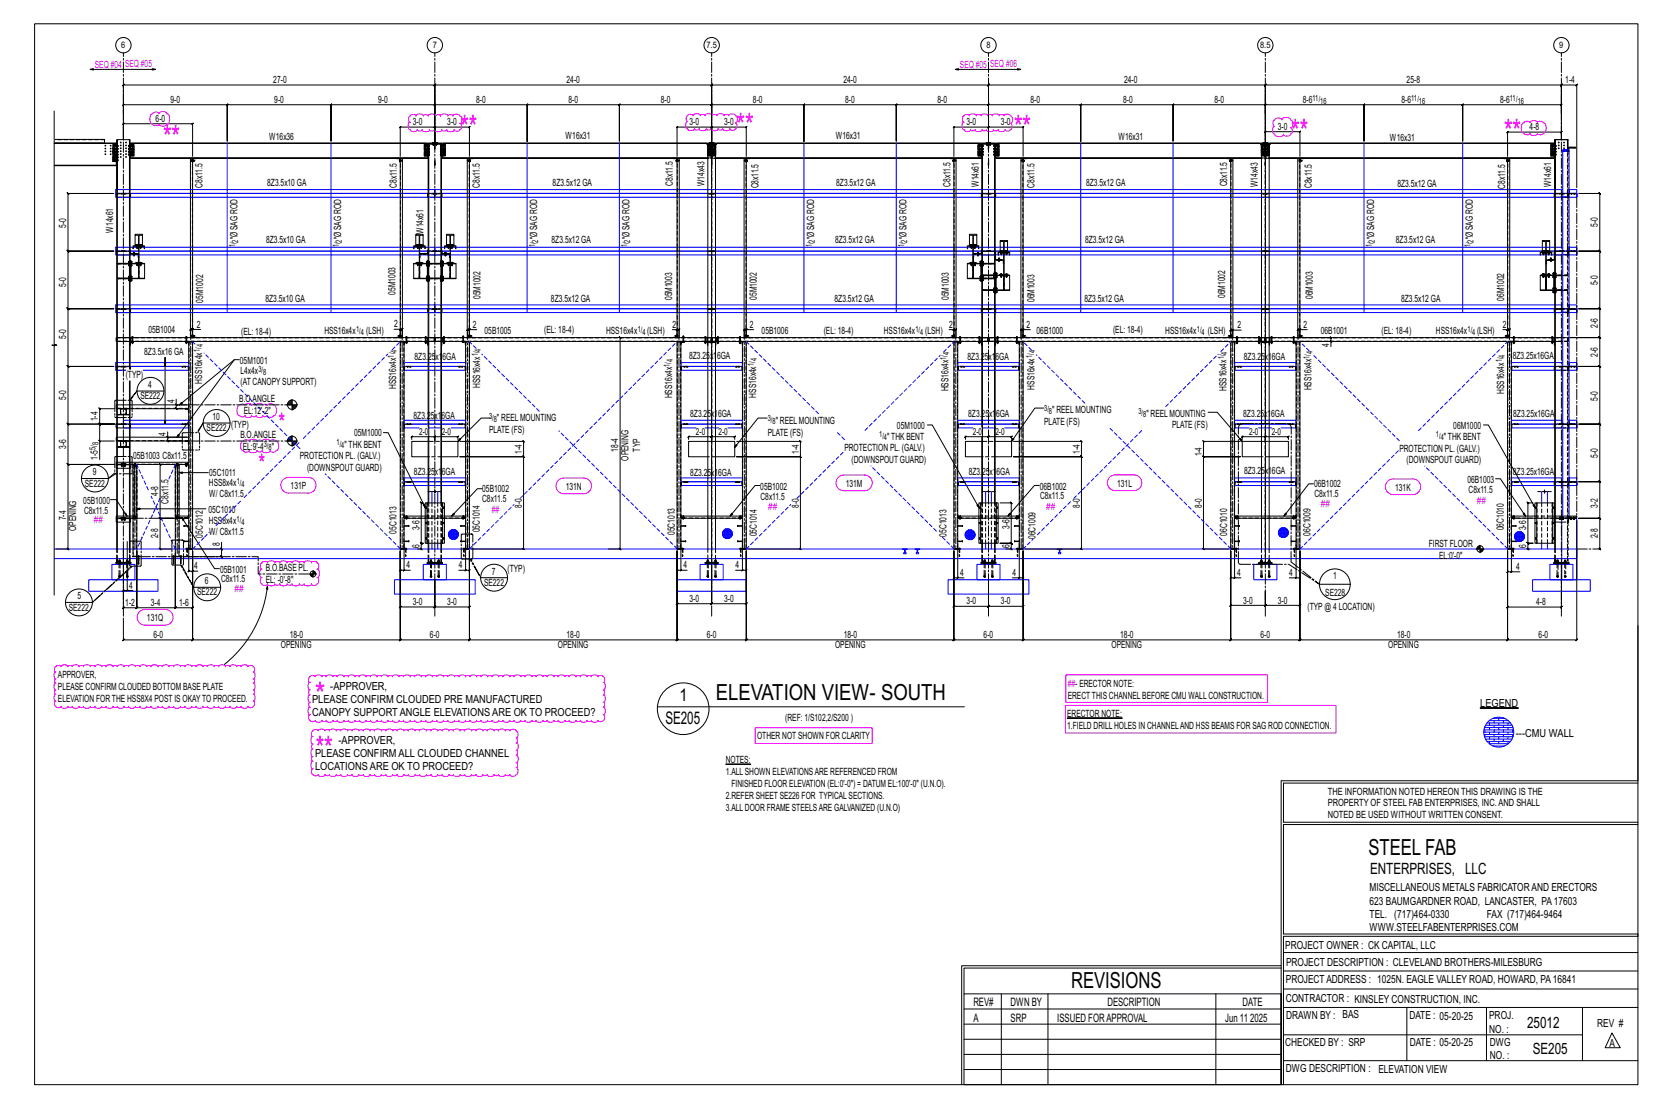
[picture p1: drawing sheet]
<svg xmlns="http://www.w3.org/2000/svg" width="914mm" height="610mm" viewBox="0 0 914 610" stroke-linecap="round" stroke-linejoin="round" font-family="sans-serif">
<defs><g id="words">
<g font-size="18.4" fill="#f0f">
<text x="253" y="76">**</text>
<text x="406" y="76">**</text>
<text x="558" y="76">**</text>
<text x="90" y="82">**</text>
<text x="711" y="79">**</text>
<text x="828" y="79">*</text>
<text x="833" y="79">*</text>
<text x="173" y="389">*</text>
<text x="174" y="419">**</text>
</g>
<g font-size="14.7" fill="#f0f">
<text x="153" y="238">*</text>
<text x="142" y="261">*</text>
</g>
<g font-size="12.2">
<text x="394" y="386">ELEVATION VIEW- SOUTH</text>
<text x="753" y="471">STEEL FAB</text>
<text x="590" y="544">REVISIONS</text>
</g>
<g font-size="9.6">
<text x="374" y="386">1</text>
<text x="366" y="399">SE205</text>
</g>
<g font-size="8.6">
<text x="754" y="481">ENTERPRISES, LLC</text>
<text x="841" y="566">25012</text>
<text x="844" y="580">SE205</text>
</g>
<g font-size="6.4">
<text x="536" y="554">REV#</text>
<text x="556" y="554">DWN BY</text>
<text x="610" y="554">DESCRIPTION</text>
<text x="684" y="554">DATE</text>
<text x="536" y="563">A</text>
<text x="556" y="563">SRP</text>
<text x="582" y="563">ISSUED FORAPPROVAL</text>
<text x="674" y="563">Jun 11</text>
<text x="688" y="563">2025</text>
</g>
<g font-size="6.1">
<text x="182" y="380">-APPROVER,</text>
<text x="172" y="387">PLEASE CONFIRM CLOUDED PRE MANUFACTURED</text>
<text x="815" y="389">LEGEND</text>
<text x="172" y="394">CANOPY SUPPORT ANGLE ELEVATIONS ARE OK TO PROCEED?</text>
<text x="834" y="406">---CMU WALL</text>
<text x="186" y="410">-APPROVER,</text>
<text x="173" y="417">PLEASE CONFIRM ALL CLOUDED CHANNEL</text>
<text x="173" y="424">LOCATIONS ARE OK TO PROCEED?</text>
<text x="754" y="491">MISCELLANEOUS METALS FABRICATORAND ERECTORS</text>
<text x="754" y="498">623 BAUMGARDNER ROAD, LANCASTER, PA17603</text>
<text x="754" y="505">TEL. (717)464-0330</text>
<text x="819" y="505">FAX (717)464-9464</text>
<text x="754" y="513">WWW.STEELFABENTERPRISES.COM</text>
<text x="708" y="523">PROJECT OWNER : CK CAPITAL, LLC</text>
<text x="708" y="532">PROJECT DESCRIPTION : CLEVELAND BROTHERS-MILESBURG</text>
<text x="708" y="541">PROJECTADDRESS : 1025N. EAGLE VALLEY ROAD, HOWARD, PA16841</text>
<text x="708" y="552">CONTRACTOR : KINSLEY CONSTRUCTION, INC.</text>
<text x="708" y="561">DRAWN BY : BAS</text>
<text x="776" y="561">DATE : 05-20-25</text>
<text x="820" y="561">PROJ.</text>
<text x="820" y="569">NO. :</text>
<text x="879" y="566">REV #</text>
<text x="708" y="576">CHECKED BY : SRP</text>
<text x="776" y="576">DATE : 05-20-25</text>
<text x="820" y="576">DWG</text>
<text x="886" y="577">A</text>
<text x="820" y="583">NO. :</text>
<text x="708" y="590">DWG DESCRIPTION : ELEVATION VIEW</text>
</g>
<g font-size="5.5" fill="#f0f">
<text x="52" y="37">SEQ #04</text>
<text x="69" y="37">SEQ #05</text>
<text x="528" y="37">SEQ #05</text>
<text x="545" y="37">SEQ #06</text>
<text x="423" y="281">##</text>
<text x="576" y="281">##</text>
<text x="727" y="279">##</text>
<text x="813" y="277">##</text>
<text x="271" y="282">##</text>
<text x="52" y="288">##</text>
<text x="129" y="326">##</text>
<text x="588" y="378">##- ERECTOR NOTE:</text>
</g>
<g font-size="5.5">
<text x="150" y="46">27-0</text>
<text x="312" y="46">24-0</text>
<text x="464" y="46">24-0</text>
<text x="619" y="46">24-0</text>
<text x="774" y="46">25-8</text>
<text x="862" y="46">1-4</text>
<text x="94" y="57">9-0</text>
<text x="151" y="57">9-0</text>
<text x="208" y="57">9-0</text>
<text x="262" y="57">8-0</text>
<text x="313" y="57">8-0</text>
<text x="364" y="57">8-0</text>
<text x="415" y="57">8-0</text>
<text x="465" y="57">8-0</text>
<text x="516" y="57">8-0</text>
<text x="567" y="57">8-0</text>
<text x="618" y="57">8-0</text>
<text x="669" y="57">8-0</text>
<text x="717" y="57">8-6</text>
<text x="771" y="57">8-6</text>
<text x="826" y="57">8-6</text>
<text x="86" y="67">6-0</text>
<text x="227" y="69">3-0</text>
<text x="246" y="69">3-0</text>
<text x="380" y="69">3-0</text>
<text x="399" y="69">3-0</text>
<text x="532" y="69">3-0</text>
<text x="551" y="69">3-0</text>
<text x="703" y="72">3-0</text>
<text x="842" y="72">4-8</text>
<text x="148" y="77">W16x36</text>
<text x="311" y="77">W16x31</text>
<text x="460" y="77">W16x31</text>
<text x="616" y="77">W16x31</text>
<text x="765" y="77">W16x31</text>
<text x="112" y="103" transform="rotate(-90 112 103)">C8x11.5</text>
<text x="147" y="103">8Z3.5x10 GA</text>
<text x="219" y="104" transform="rotate(-90 219 104)">C8x11.5</text>
<text x="264" y="103" transform="rotate(-90 264 103)">C8x11.5</text>
<text x="304" y="103">8Z3.5x12 GA</text>
<text x="370" y="102" transform="rotate(-90 370 102)">C8x11.5</text>
<text x="388" y="103" transform="rotate(-90 388 103)">W14x43</text>
<text x="418" y="104" transform="rotate(-90 418 104)">C8x11.5</text>
<text x="460" y="103">8Z3.5x12 GA</text>
<text x="523" y="103" transform="rotate(-90 523 103)">C8x11.5</text>
<text x="539" y="103" transform="rotate(-90 539 103)">W14x61</text>
<text x="570" y="103" transform="rotate(-90 570 103)">C8x11.5</text>
<text x="598" y="103">8Z3.5x12 GA</text>
<text x="676" y="103" transform="rotate(-90 676 103)">C8x11.5</text>
<text x="693" y="103" transform="rotate(-90 693 103)">W14x43</text>
<text x="722" y="104" transform="rotate(-90 722 104)">C8x11.5</text>
<text x="769" y="103">8Z3.5x12 GA</text>
<text x="829" y="104" transform="rotate(-90 829 104)">C8x11.5</text>
<text x="854" y="103" transform="rotate(-90 854 103)">W14x61</text>
<text x="36" y="125" transform="rotate(-90 36 125)">5-0</text>
<text x="880" y="125" transform="rotate(-90 880 125)">5-0</text>
<text x="62" y="128" transform="rotate(-90 62 128)">W14x61</text>
<text x="131" y="132" transform="rotate(-90 131 132)">&quot;Ø SAG ROD</text>
<text x="188" y="132" transform="rotate(-90 188 132)">&quot;Ø SAG ROD</text>
<text x="233" y="129" transform="rotate(-90 233 129)">W14x61</text>
<text x="296" y="132" transform="rotate(-90 296 132)">&quot;Ø SAG ROD</text>
<text x="347" y="132" transform="rotate(-90 347 132)">&quot;Ø SAG ROD</text>
<text x="448" y="132" transform="rotate(-90 448 132)">&quot;Ø SAG ROD</text>
<text x="499" y="132" transform="rotate(-90 499 132)">&quot;Ø SAG ROD</text>
<text x="756" y="132" transform="rotate(-90 756 132)">&quot;Ø SAG ROD</text>
<text x="811" y="132" transform="rotate(-90 811 132)">&quot;Ø SAG ROD</text>
<text x="146" y="134">8Z3.5x10 GA</text>
<text x="304" y="134">8Z3.5x12 GA</text>
<text x="460" y="134">8Z3.5x12 GA</text>
<text x="597" y="134">8Z3.5x12 GA</text>
<text x="768" y="134">8Z3.5x12 GA</text>
<text x="36" y="158" transform="rotate(-90 36 158)">5-0</text>
<text x="880" y="157" transform="rotate(-90 880 157)">5-0</text>
<text x="112" y="167" transform="rotate(-90 112 167)">05M1002</text>
<text x="146" y="166">8Z3.5x10 GA</text>
<text x="218" y="162" transform="rotate(-90 218 162)">05M1003</text>
<text x="265" y="165" transform="rotate(-90 265 165)">05M1002</text>
<text x="303" y="166">8Z3.5x12 GA</text>
<text x="370" y="165" transform="rotate(-90 370 165)">05M1003</text>
<text x="417" y="165" transform="rotate(-90 417 165)">05M1002</text>
<text x="459" y="166">8Z3.5x12 GA</text>
<text x="522" y="165" transform="rotate(-90 522 165)">05M1003</text>
<text x="570" y="166" transform="rotate(-90 570 166)">06M1003</text>
<text x="597" y="166">8Z3.5x12 GA</text>
<text x="675" y="164" transform="rotate(-90 675 164)">06M1002</text>
<text x="723" y="165" transform="rotate(-90 723 165)">06M1003</text>
<text x="771" y="166">8Z3.5x12 GA</text>
<text x="828" y="166" transform="rotate(-90 828 166)">06M1002</text>
<text x="82" y="183">05B1004</text>
<text x="108" y="180">2</text>
<text x="133" y="184">(EL: 18-4)</text>
<text x="179" y="184">HSS16x4x</text>
<text x="202" y="184">(LSH)</text>
<text x="217" y="180">2</text>
<text x="260" y="181">2</text>
<text x="267" y="184">05B1005</text>
<text x="300" y="184">(EL: 18-4)</text>
<text x="334" y="184">HSS16x4x</text>
<text x="356" y="184">(LSH)</text>
<text x="370" y="181">2</text>
<text x="413" y="181">2</text>
<text x="419" y="184">05B1006</text>
<text x="453" y="184">(EL: 18-4)</text>
<text x="487" y="184">HSS16x4x</text>
<text x="509" y="184">(LSH)</text>
<text x="523" y="181">2</text>
<text x="565" y="181">2</text>
<text x="571" y="184">06B1000</text>
<text x="613" y="183">(EL: 18-4)</text>
<text x="641" y="184">HSS16x4x</text>
<text x="665" y="184">(LSH)</text>
<text x="681" y="181">2</text>
<text x="718" y="181">2</text>
<text x="727" y="184">06B1001</text>
<text x="761" y="184">(EL: 18-4)</text>
<text x="790" y="184">HSS16x4x</text>
<text x="813" y="184">(LSH)</text>
<text x="827" y="181">2</text>
<text x="880" y="181" transform="rotate(-90 880 181)">2-6</text>
<text x="36" y="187" transform="rotate(-90 36 187)">5-0</text>
<text x="732" y="191" transform="rotate(-90 732 191)">4</text>
<text x="79" y="195">8Z3.5x16 GA</text>
<text x="379" y="198">8Z3.25</text>
<text x="391" y="198">x</text>
<text x="393" y="198">1</text>
<text x="395" y="198">6GA</text>
<text x="833" y="198">8Z3.25x16GA</text>
<text x="880" y="197" transform="rotate(-90 880 197)">2-6</text>
<text x="132" y="200">05M1001</text>
<text x="228" y="198">8Z3.2</text>
<text x="238" y="198">5</text>
<text x="240" y="198">x1</text>
<text x="244" y="198">6GA</text>
<text x="533" y="198">8Z3.2</text>
<text x="542" y="198">5</text>
<text x="544" y="198">x1</text>
<text x="548" y="198">6GA</text>
<text x="685" y="198">8Z3.25x</text>
<text x="698" y="198">1</text>
<text x="700" y="198">6GA</text>
<text x="69" y="208">(TYP)</text>
<text x="132" y="206">L4x4x</text>
<text x="82" y="213">4</text>
<text x="111" y="211" transform="rotate(-90 111 211)">HSS16x4x</text>
<text x="132" y="212">(AT CANOPYSUPPORT)</text>
<text x="218" y="214" transform="rotate(-90 218 214)">HSS16x4x</text>
<text x="264" y="214" transform="rotate(-90 264 214)">HSS16x4x</text>
<text x="522" y="216" transform="rotate(-90 522 216)">HSS16x4x</text>
<text x="570" y="215" transform="rotate(-90 570 215)">HSS16x4x</text>
<text x="675" y="215" transform="rotate(-90 675 215)">HSS16x4x</text>
<text x="722" y="215" transform="rotate(-90 722 215)">HSS16x4x</text>
<text x="36" y="220" transform="rotate(-90 36 220)">5-0</text>
<text x="77" y="220">SE222</text>
<text x="96" y="222" transform="rotate(-90 96 222)">4</text>
<text x="132" y="221">B.O.ANGLE</text>
<text x="370" y="219" transform="rotate(-90 370 219)">HSS16x4x</text>
<text x="416" y="219" transform="rotate(-90 416 219)">HSS16x4x</text>
<text x="828" y="217" transform="rotate(-90 828 217)">HSS16x4x</text>
<text x="880" y="221" transform="rotate(-90 880 221)">5-0</text>
<text x="134" y="228">EL:12'-2&quot;</text>
<text x="579" y="228">&quot; REELMOUNTING</text>
<text x="54" y="232" transform="rotate(-90 54 232)">1-4</text>
<text x="117" y="231">10</text>
<text x="228" y="231">8Z3.2</text>
<text x="237" y="231">5x1</text>
<text x="243" y="231">6GA</text>
<text x="274" y="232">&quot; REELMOUNTING</text>
<text x="380" y="230">8Z3.25x</text>
<text x="393" y="230">1</text>
<text x="395" y="230">6GA</text>
<text x="427" y="233">&quot; REELMOUNTING</text>
<text x="533" y="229">8Z3.2</text>
<text x="542" y="229">5</text>
<text x="545" y="229">x1</text>
<text x="548" y="229">6GA</text>
<text x="631" y="229">&quot; REELMOUNTING</text>
<text x="684" y="230">8Z3.25</text>
<text x="696" y="230">x</text>
<text x="698" y="230">1</text>
<text x="700" y="230">6GA</text>
<text x="833" y="229">8Z3.25x16GA</text>
<text x="91" y="240" transform="rotate(-90 91 240)">4</text>
<text x="114" y="237">SE222</text>
<text x="127" y="236">(TYP)</text>
<text x="195" y="240">05M1000</text>
<text x="269" y="239">PLATE (FS)</text>
<text x="423" y="240">PLATE (FS)</text>
<text x="494" y="236">05M1000</text>
<text x="575" y="234">PLATE (FS)</text>
<text x="645" y="236">PLATE (FS)</text>
<text x="800" y="236">06M1000</text>
<text x="132" y="241">B.O.ANGLE</text>
<text x="488" y="242">&quot; THK BENT</text>
<text x="795" y="242">&quot; THK BENT</text>
<text x="36" y="247" transform="rotate(-90 36 247)">3-6</text>
<text x="134" y="248">EL:9'-4</text>
<text x="150" y="248">&quot;</text>
<text x="190" y="246">&quot; THK BENT</text>
<text x="340" y="249" transform="rotate(-90 340 249)">18-4</text>
<text x="352" y="249" transform="rotate(-90 352 249)">TYP</text>
<text x="465" y="249">PROTECTION PL. (GALV.)</text>
<text x="770" y="249">PROTECTION PL. (GALV.)</text>
<text x="54" y="253" transform="rotate(-90 54 253)">1-5</text>
<text x="73" y="253">05B1003 C8x11.5</text>
<text x="165" y="253">PROTECTION PL. (GALV.)</text>
<text x="346" y="254" transform="rotate(-90 346 254)">OPENING</text>
<text x="469" y="255">(DOWNSPOUT GUARD)</text>
<text x="774" y="255">(DOWNSPOUT GUARD)</text>
<text x="880" y="252" transform="rotate(-90 880 252)">5-0</text>
<text x="51" y="262">9</text>
<text x="115" y="262">05C1011</text>
<text x="169" y="259">(DOWNSPOUT GUARD)</text>
<text x="228" y="262">8Z3.2</text>
<text x="237" y="262">5</text>
<text x="239" y="262">x1</text>
<text x="243" y="262">6GA</text>
<text x="380" y="262">8Z3.25x</text>
<text x="393" y="262">1</text>
<text x="395" y="262">6GA</text>
<text x="533" y="262">8Z3.</text>
<text x="541" y="262">25</text>
<text x="545" y="262">x1</text>
<text x="549" y="262">6GA</text>
<text x="685" y="261">8Z3.25x</text>
<text x="698" y="261">1</text>
<text x="700" y="261">6GA</text>
<text x="833" y="262">8Z3.25x16GA</text>
<text x="47" y="268">SE222</text>
<text x="115" y="268">HSS8x4x</text>
<text x="160" y="269">131P</text>
<text x="311" y="270">131N</text>
<text x="419" y="270">05B1002</text>
<text x="466" y="268">131M</text>
<text x="572" y="270">06B1002</text>
<text x="615" y="268">131L</text>
<text x="723" y="268">06B1002</text>
<text x="808" y="266">06B1003</text>
<text x="87" y="273" transform="rotate(-90 87 273)">4-8</text>
<text x="115" y="274">W/ C8x11.5</text>
<text x="265" y="271">05B1002</text>
<text x="419" y="275">C8x11.5</text>
<text x="573" y="275">C8x11.5</text>
<text x="724" y="274">C8x11.5</text>
<text x="768" y="270">131K</text>
<text x="809" y="272">C8x11.5</text>
<text x="46" y="277">05B1000</text>
<text x="93" y="277" transform="rotate(-90 93 277)">C8x11.5</text>
<text x="265" y="277">C8x11.5</text>
<text x="880" y="280" transform="rotate(-90 880 280)">3-2</text>
<text x="36" y="287" transform="rotate(-90 36 287)">7-4</text>
<text x="46" y="283">C8x11.5</text>
<text x="115" y="282">05C1010</text>
<text x="42" y="292" transform="rotate(-90 42 292)">OPENING</text>
<text x="115" y="288">HSS8x4x</text>
<text x="218" y="294" transform="rotate(-90 218 294)">05C1013</text>
<text x="231" y="292" transform="rotate(-90 231 292)">3-6</text>
<text x="264" y="293" transform="rotate(-90 264 293)">05C1014</text>
<text x="556" y="291" transform="rotate(-90 556 291)">3-6</text>
<text x="828" y="292" transform="rotate(-90 828 292)">06C1010</text>
<text x="840" y="292" transform="rotate(-90 840 292)">3-6</text>
<text x="87" y="297" transform="rotate(-90 87 297)">2-8</text>
<text x="112" y="296" transform="rotate(-90 112 296)">05C1012</text>
<text x="115" y="294">W/ C8x11.5</text>
<text x="372" y="295" transform="rotate(-90 372 295)">05C1013</text>
<text x="417" y="295" transform="rotate(-90 417 295)">05C1014</text>
<text x="521" y="295" transform="rotate(-90 521 295)">05C1013</text>
<text x="570" y="297" transform="rotate(-90 570 297)">06C1009</text>
<text x="676" y="295" transform="rotate(-90 676 295)">06C1010</text>
<text x="721" y="295" transform="rotate(-90 721 295)">06C1009</text>
<text x="880" y="297" transform="rotate(-90 880 297)">2-8</text>
<text x="121" y="301" transform="rotate(-90 121 301)">8</text>
<text x="231" y="302" transform="rotate(-90 231 302)">6</text>
<text x="556" y="302" transform="rotate(-90 556 302)">6</text>
<text x="787" y="301">FIRST FLOOR</text>
<text x="840" y="302" transform="rotate(-90 840 302)">6</text>
<text x="792" y="308">EL:0'-0&quot;</text>
<text x="107" y="314">4</text>
<text x="121" y="315">05B1001</text>
<text x="146" y="315">B.O.BASE PL.</text>
<text x="224" y="313">4</text>
<text x="253" y="313">4</text>
<text x="271" y="316">7</text>
<text x="279" y="315">(TYP)</text>
<text x="376" y="313">4</text>
<text x="405" y="313">4</text>
<text x="529" y="317">4</text>
<text x="557" y="317">4</text>
<text x="681" y="317">4</text>
<text x="710" y="317">4</text>
<text x="835" y="314">4</text>
<text x="113" y="322">6</text>
<text x="122" y="321">C8x11.5</text>
<text x="146" y="321">EL: -0'-8&quot;</text>
<text x="266" y="323">SE222</text>
<text x="734" y="319">1</text>
<text x="43" y="330">5</text>
<text x="71" y="324">4</text>
<text x="109" y="328">SE222</text>
<text x="730" y="328">SE228</text>
<text x="69" y="334">1-2</text>
<text x="83" y="334">3-4</text>
<text x="99" y="334">1-6</text>
<text x="227" y="333">3-0</text>
<text x="246" y="333">3-0</text>
<text x="380" y="331">3-0</text>
<text x="399" y="331">3-0</text>
<text x="532" y="333">3-0</text>
<text x="551" y="333">3-0</text>
<text x="684" y="332">3-0</text>
<text x="703" y="332">3-0</text>
<text x="720" y="336">(TYP@ 4 LOCATION)</text>
<text x="846" y="333">4-8</text>
<text x="38" y="336">SE222</text>
<text x="81" y="342">131Q</text>
<text x="85" y="351">6-0</text>
<text x="159" y="351">18-0</text>
<text x="237" y="351">6-0</text>
<text x="312" y="351">18-0</text>
<text x="389" y="351">6-0</text>
<text x="465" y="351">18-0</text>
<text x="542" y="351">6-0</text>
<text x="617" y="351">18-0</text>
<text x="694" y="351">6-0</text>
<text x="769" y="351">18-0</text>
<text x="847" y="351">6-0</text>
<text x="155" y="357">OPENING</text>
<text x="307" y="357">OPENING</text>
<text x="460" y="357">OPENING</text>
<text x="612" y="357">OPENING</text>
<text x="764" y="357">OPENING</text>
<text x="32" y="373">APPROVER,</text>
<text x="32" y="380">PLEASE CONFIRM CLOUDED BOTTOM BASE PLATE</text>
<text x="32" y="386">ELEVATION FOR THE HSS8X4 POST IS OKAYTO PROCEED.</text>
<text x="588" y="385">ERECTTHIS CHANNELBEFORE CMU WALLCONSTRUCTION.</text>
<text x="588" y="395">ERECTOR NOTE:</text>
<text x="432" y="397">(REF: 1/S102,2/S200 )</text>
<text x="588" y="402">1.FIELD DRILLHOLES IN CHANNELAND HSS BEAMS FOR SAG ROD CONNECTION.</text>
<text x="417" y="407">OTHER NOT SHOWN FOR CLARITY</text>
<text x="400" y="420">NOTES:</text>
<text x="400" y="427">1.ALLSHOWN ELEVATIONSARE REFERENCED FROM</text>
<text x="403" y="433">FINISHED FLOOR ELEVATION (EL:0'-0&quot;) = DATUM EL:100'-0&quot; (U.N.O).</text>
<text x="731" y="438">THE INFORMATION NOTED HEREON THIS DRAWING IS THE</text>
<text x="400" y="440">2.REFER SHEET SE226 FOR TYPICALSECTIONS.</text>
<text x="400" y="447">3.ALLDOOR FRAME STEELSARE GALVANIZED (U.N.O)</text>
<text x="731" y="444">PROPERTY OF STEEL FAB ENTERPRISES, INC.AND SHALL</text>
<text x="731" y="451">NOTED BE USED WITHOUT WRITTEN CONSENT.</text>
</g>
<g font-size="5.3">
<text x="231" y="240">2-0</text>
<text x="243" y="240">2-0</text>
<text x="383" y="240">2-0</text>
<text x="396" y="240">2-0</text>
<text x="536" y="240">2-0</text>
<text x="548" y="240">2-0</text>
<text x="688" y="240">2-0</text>
<text x="700" y="240">2-0</text>
<text x="287" y="250" transform="rotate(-90 287 250)">1-4</text>
<text x="440" y="250" transform="rotate(-90 440 250)">1-4</text>
<text x="594" y="250" transform="rotate(-90 594 250)">1-4</text>
<text x="662" y="251" transform="rotate(-90 662 251)">1-4</text>
<text x="287" y="280" transform="rotate(-90 287 280)">8-0</text>
<text x="440" y="280" transform="rotate(-90 440 280)">8-0</text>
<text x="594" y="280" transform="rotate(-90 594 280)">8-0</text>
<text x="662" y="280" transform="rotate(-90 662 280)">8-0</text>
</g>
<g font-size="4.9">
<text x="67" y="26">6</text>
<text x="238" y="26">7</text>
<text x="389" y="26">7.5</text>
<text x="543" y="26">8</text>
<text x="694" y="26">8.5</text>
<text x="858" y="26">9</text>
</g>
<g font-size="4.7">
<text x="722" y="55">11/</text>
<text x="727" y="57">16</text>
<text x="777" y="55">11/</text>
<text x="781" y="57">16</text>
<text x="831" y="55">11/</text>
<text x="835" y="57">16</text>
<text x="129" y="136" transform="rotate(-90 129 136)">1/</text>
<text x="131" y="134" transform="rotate(-90 131 134)">2</text>
<text x="187" y="136" transform="rotate(-90 187 136)">1/</text>
<text x="188" y="134" transform="rotate(-90 188 134)">2</text>
<text x="295" y="136" transform="rotate(-90 295 136)">1/</text>
<text x="296" y="134" transform="rotate(-90 296 134)">2</text>
<text x="345" y="136" transform="rotate(-90 345 136)">1/</text>
<text x="347" y="134" transform="rotate(-90 347 134)">2</text>
<text x="447" y="136" transform="rotate(-90 447 136)">1/</text>
<text x="449" y="134" transform="rotate(-90 449 134)">2</text>
<text x="498" y="136" transform="rotate(-90 498 136)">1/</text>
<text x="499" y="134" transform="rotate(-90 499 134)">2</text>
<text x="755" y="136" transform="rotate(-90 755 136)">1/</text>
<text x="757" y="134" transform="rotate(-90 757 134)">2</text>
<text x="810" y="136" transform="rotate(-90 810 136)">1/</text>
<text x="811" y="134" transform="rotate(-90 811 134)">2</text>
<text x="196" y="183">1/</text>
<text x="199" y="185">4</text>
<text x="351" y="183">1/</text>
<text x="354" y="184">4</text>
<text x="504" y="183">1/</text>
<text x="507" y="184">4</text>
<text x="659" y="183">1/</text>
<text x="661" y="184">4</text>
<text x="808" y="183">1/</text>
<text x="811" y="184">4</text>
<text x="112" y="191" transform="rotate(-90 112 191)">4</text>
<text x="110" y="194" transform="rotate(-90 110 194)">1/</text>
<text x="217" y="197" transform="rotate(-90 217 197)">1/</text>
<text x="218" y="194" transform="rotate(-90 218 194)">4</text>
<text x="263" y="196" transform="rotate(-90 263 196)">1/</text>
<text x="265" y="194" transform="rotate(-90 265 194)">4</text>
<text x="523" y="196" transform="rotate(-90 523 196)">4</text>
<text x="568" y="197" transform="rotate(-90 568 197)">1/</text>
<text x="570" y="194" transform="rotate(-90 570 194)">4</text>
<text x="674" y="198" transform="rotate(-90 674 198)">1/</text>
<text x="676" y="195" transform="rotate(-90 676 195)">4</text>
<text x="721" y="198" transform="rotate(-90 721 198)">1/</text>
<text x="722" y="195" transform="rotate(-90 722 195)">4</text>
<text x="828" y="197" transform="rotate(-90 828 197)">4</text>
<text x="369" y="202" transform="rotate(-90 369 202)">1/</text>
<text x="370" y="199" transform="rotate(-90 370 199)">4</text>
<text x="415" y="202" transform="rotate(-90 415 202)">1/</text>
<text x="417" y="199" transform="rotate(-90 417 199)">4</text>
<text x="521" y="198" transform="rotate(-90 521 198)">1/</text>
<text x="827" y="200" transform="rotate(-90 827 200)">1/</text>
<text x="142" y="205">3/</text>
<text x="145" y="206">8</text>
<text x="575" y="226">3/</text>
<text x="577" y="228">8</text>
<text x="269" y="231">3/</text>
<text x="272" y="232">8</text>
<text x="423" y="232">3/</text>
<text x="425" y="234">8</text>
<text x="627" y="228">3/</text>
<text x="629" y="230">8</text>
<text x="54" y="245" transform="rotate(-90 54 245)">8</text>
<text x="185" y="245">1/</text>
<text x="484" y="241">1/</text>
<text x="487" y="242">4</text>
<text x="791" y="241">1/</text>
<text x="793" y="243">4</text>
<text x="53" y="248" transform="rotate(-90 53 248)">5/</text>
<text x="145" y="246">3/</text>
<text x="148" y="248">8</text>
<text x="188" y="247">4</text>
<text x="130" y="267">1/</text>
<text x="133" y="268">4</text>
<text x="130" y="287">1/</text>
<text x="133" y="289">4</text>
</g>
</g></defs>
<g fill="#000" stroke="#000" stroke-width=".55">
<path d="M588 395l30 1zM815 390h21zM400 421h13z"/>
<circle cx="66" cy="78" r=".2"/>
<circle cx="69" cy="78" r=".2"/>
<circle cx="858" cy="78" r=".2"/>
<circle cx="861" cy="78" r=".2"/>
<circle cx="58" cy="85" r=".2"/>
<circle cx="58" cy="83" r=".2"/>
<circle cx="58" cy="82" r=".2"/>
<circle cx="58" cy="80" r=".2"/>
<circle cx="61" cy="83" r=".2"/>
<circle cx="61" cy="85" r=".2"/>
<circle cx="61" cy="80" r=".2"/>
<circle cx="61" cy="82" r=".2"/>
<circle cx="66" cy="85" r=".2"/>
<circle cx="66" cy="82" r=".2"/>
<circle cx="66" cy="80" r=".2"/>
<circle cx="66" cy="83" r=".2"/>
<circle cx="66" cy="86" r=".2"/>
<circle cx="69" cy="80" r=".2"/>
<circle cx="69" cy="86" r=".2"/>
<circle cx="69" cy="85" r=".2"/>
<circle cx="69" cy="82" r=".2"/>
<circle cx="69" cy="83" r=".2"/>
<circle cx="858" cy="80" r=".2"/>
<circle cx="858" cy="82" r=".2"/>
<circle cx="861" cy="80" r=".2"/>
<circle cx="861" cy="82" r=".2"/>
</g>
<g fill="none" stroke="#000" stroke-width=".55">
<path d="M19 13h883v584h-883zM50 38h36M526 38h36M30 79h34h-34M30 61v129h1h-2h1v138M30 77h28v2h-28M63 80h.1M64 79v1h-2v9h2v2M64 80v1zM64 80v1M64 80v9M65 77h6"/>
<path d="M65 80h.1M68 62v-15h-1l1-1v1h171l1-1-1 1v15v-15l1-1-1 1h153h-1l1-1v1v15v-15h-1l1-1v1h152l1-1-1 1v15v-15l1-1-1 1h153h-1l1-1v1v15v-15h-1l1-1v1h163h-1l1-1v1v15v-15h-1l1-1v1h8l1-1-1 1v56M71 80v1M71 80h.1M72 80v6M72 80v1zM72 80h.1M72 79h163zM72 79v1h2v6h-2v1M73 80h.1M234 80h1zM234 80h.1"/>
<path d="M235 79v1M235 79h8h-8zM235 80l1 1zM235 80v1M236 80h-2v6h2M236 80v6M236 79h7M236 80h.1M238 79h.1M238 78v1M238 78l1 1M238 78h1"/>
<path d="M239 78v1M239 79h.1M240 79h.1M240 78v1M240 78h.1M240 78l1 1M241 79h-1M243 80h.1M243 80v1M243 80v6M243 80h2v6h-2M243 80v1z"/>
<path d="M243 80h1M244 79h145zM244 79v1M244 79h.1M245 80h.1M389 79l1 1v6M389 79h5h-5zM391 79h.1M391 78v1M391 78h.1M392 79h.1M392 78l1 1"/>
<path d="M392 78v1M393 79h.1M393 78v1M393 78h.1M394 80v6M395 79h145zM395 79l-1 1M395 79h.1M539 80h.1M540 79v1M540 79h8h-8zM540 80v1z"/>
<path d="M540 80v1M540 80h-2v6h2M541 80v6M541 79h7M541 80h.1M543 79h.1M543 78v1M543 78h.1M543 78l1 1M544 79h.1M545 79h.1M545 78v1"/>
<path d="M545 78h.1M547 80h1M548 80l-1 1M548 80h.1M548 80v6M548 80h2v6h-2M548 80v1zM548 80h1M549 79h145zM549 79l-1 1M549 79h.1M549 80h.1"/>
<path d="M694 79v1v6M694 79h5h-5zM695 79h.1M696 78v1M696 79h.1M696 78h.1M697 79v-6h-1l1-1v1h19h-1l1-1v14M697 79h.1M697 78v1M697 78l1 1M697 78h1M698 78v1"/>
<path d="M698 79h.1M699 80v6M699 79h157zM699 79v1M854 80h2v6h-2zM854 80h1zM854 80h.1M856 79v1M856 80v1zM856 80v1M856 77h7M856 77h.1"/>
<path d="M856 80h.1M863 77v6zM30 91h34h-34M62 80h1M62 82h1M62 83l1 1M62 85h1M63 87h.1M63 88h.1M63 81h.1M63 82h.1M63 84h.1"/>
<path d="M63 85h.1M63 89h.1M63 87h-1M63 88h-1M63 88v1M63 83h.1M63 86h.1M63 83v1M63 86v1M63 80v1M64 82h.1M64 83v1"/>
<path d="M64 85h-1h1M64 88h.1M64 85h.1M64 86v1M64 88v1M64 81h.1M64 80h.1M64 83h.1M64 87h.1M64 83v1zM64 85v1zM64 86v1z"/>
<path d="M64 88v1zM64 87h-1h1M65 81h.1M65 82h.1M65 84h.1M65 85h.1M65 87h.1M65 89h.1M65 88v1M65 88h.1M65 83h.1M65 86h.1"/>
<path d="M65 80v1M65 83v1M65 86v1M71 85h.1M71 84h.1M71 83h.1M71 82h.1M71 81h.1M71 83v1zM71 83v1M72 85v1zM72 83v1z"/>
<path d="M72 82h.1M72 85h.1M72 84h.1M72 83h.1M72 81h.1M72 87h163zM72 83v1M72 80h1M73 85h.1M73 84h.1M73 82h.1M73 81h.1"/>
<path d="M73 83h.1M73 80l-1 1M73 83v1M73 80v1M106 87h2h-2v2zM106 86v-18v1v-1h-38v1v-1v9v-19v-1v1h57v-1v21v-20v-1v1h57l1-1-1 21v-20l1-1-1 1h57l1-1-1 22v-21l1-1-1 1h51l1-1-1 21v-20l1-1-1 1h51v-1v21v-20v-1v1h51h-1l1-1v22v-21h-1l1-1v1h51h-1l1-1v21v-20h-1l1-1v1h50l1-1-1 21v-20l1-1-1 1h51l1-1-1 22v-21l1-1-1 1h51v-1v21v-20v-1v1h51h-1l1-1v21v-20h-1l1-1v1h51h-1l1-1v22v-21h-1l1-1v1h54v-1v21v-20v-1v1h54l1-1-1 21v-20l1-1-1 1h55h-1l1-1v20v-5l-1 1h1h-30v-1v1v13M106 88v1zM106 88v1M106 88h1M107 88h.1M107 88v1M218 87h2v2v-2z"/>
<path d="M220 89h.1M220 88v1M220 88h.1M220 86v-16h1h-1h19h1l-1 9v-9h1h-1h19h1l-1 16M234 82h.1M234 83v1M234 85h.1M234 81h.1M234 84h.1M234 83h.1M234 80h1M234 82h1"/>
<path d="M234 83h1M234 85h1M235 81h-1M235 82h-1M235 84h-1M235 85h-1M235 82h.1M235 83v1M235 85h.1M235 81h.1M235 80h.1M235 83h.1"/>
<path d="M235 86v1M235 82h1zM235 83l1 1zM235 85l1 1zM236 81h.1M236 82h.1M236 84h.1M236 85h.1M236 83h.1M236 80v1M236 83v1M242 85h1"/>
<path d="M242 84h.1M242 83h1M242 82h.1M242 82h1M242 81h.1M242 80h.1M242 80h1M243 85h.1M242 85h.1M243 83v1zM243 83h.1M243 82h.1"/>
<path d="M243 83v1M243 85v1zM243 85h1M243 84h.1M243 83h1M243 82h1M243 81h.1M243 86v1M244 85h.1M244 83v1M244 82h.1M244 80h.1"/>
<path d="M244 84h.1M244 81h.1M244 83h.1M244 80v1M244 85h1M244 83h1M244 82h1M244 80h1M245 85h.1M245 83h.1M245 82h.1M245 84h.1"/>
<path d="M245 81h.1M245 85h-1M245 84h-1M245 82h-1M245 81h-1M258 87h3h-2l-1 2zM259 89h.1M259 88v1M259 88h.1M371 87h2v2l-1-2zM372 89h1M372 88l1 1"/>
<path d="M372 88h.1M372 88h1M373 88l-1 1M373 88h-1M373 86v-16h-1h1h19h-1h1v9v-9h-1h1h19h-1h1v16M390 87h-147h147M394 87h146h-146M411 87h2h-2v2zM411 89h.1M411 88v1M411 88h.1M523 87h2v2v-2z"/>
<path d="M525 89h.1M525 88v1M525 88h.1M525 86v-16h1h-1h19h1l-1 9v-9h1h-1h19h1l-1 16M539 82h.1M539 83v1M539 85h.1M539 81h.1M539 84h.1M539 83h.1M539 80h1M539 82h1"/>
<path d="M539 83h1M539 85h1M540 81h-1M540 82h-1M540 84h-1M540 85h-1M540 82h.1M540 83v1M540 85h-1h1M540 85h.1M540 81h.1M540 80h.1"/>
<path d="M540 83h.1M540 86v1M540 83v1zM540 85v1zM541 81h.1M541 82h.1M541 84h.1M541 85h.1M541 83h.1M541 80v1M541 83v1M547 85h1"/>
<path d="M547 84h.1M547 83h1M547 82h.1M547 82h1M547 81h.1M547 80h.1M548 85h.1M547 85h1zM547 83l1 1zM547 82h1zM547 80h1zM548 85h-1"/>
<path d="M548 83l-1 1M548 82h-1M548 82h.1M548 83h.1M548 85v1zM548 83v1zM548 85h1M548 84h.1M548 83h1M548 82h1M548 81h.1M548 86v1"/>
<path d="M549 85h-1M549 85h.1M549 83v1M549 82h.1M549 84h.1M549 81h.1M549 83h.1M549 80v1M549 85h1M549 83h1M549 82h1M549 80h1"/>
<path d="M563 87h2h-2v2zM564 89h.1M563 88l1 1M563 88h1M563 88h.1M564 88h.1M564 88v1M675 87h3v2l-1-2zM677 89h.1M677 88v1M677 88h.1M694 87h-146h146"/>
<path d="M699 87h157h-157M716 87h2h-2v2zM716 88v1zM716 88v1M716 88h.1M828 87h2v2v-2zM829 89h1M829 88l1 1M829 88h.1M830 88h.1M830 88v1M830 88h-1"/>
<path d="M854 82h.1M854 83v1M854 85h.1M854 82h1M854 83h1M854 85h1M854 81h.1M854 84h.1M854 81h1M854 84h1M855 82h-1M855 83l-1 1"/>
<path d="M855 85h-1M855 80h.1M855 82h.1M855 83h.1M855 85h.1M855 81h-1M855 84h-1M855 80v1M855 83v1M855 85h1M855 82h1M855 83l1 1"/>
<path d="M855 81h1M855 80h1M855 83h1M856 86v1M856 82h.1M856 83v1zM856 85v1zM856 83v1M856 85h.1M856 81h.1M856 84h.1M856 83h.1"/>
<path d="M860 83h3M863 81l4 1h-3l-1 1zM863 81h4M63 107h-26v-1l1 1h-1v31l1 1-1-1h26h-26l1 1-1-1v32l1 1-1-1h26h-26l1 1-1-1v32v-1l1 1h-1h26h-26v-1l1 1h-1v32v-1l1 1h-1h26M64 109h8M64 104v-27l1 27M64 109v27M65 109v27M71 104v-27l1 27M71 109v27M72 109v27M105 104v-17h1v17"/>
<path d="M105 109v27M106 109v27M220 104v-17h2v17M220 109v27M222 109v27M235 109h8M236 104v-25v25M236 109v27M243 104v-25v25M243 109v27M257 104v-17h1v17M257 109v27"/>
<path d="M258 109v27M373 104v-17h1v17M373 109v27M374 109v27M390 104v-25h4v25M410 104v-17h1v17M410 109v27M411 109v27M525 104v-17h1v17M525 109v27M526 109v27M540 109h8"/>
<path d="M541 104v-25v25M541 109v27M548 104v-25v25M548 109v27M562 104v-17h1v17M562 109v27M563 109v27M678 104v-17h1v17M678 109v27M679 109v27M694 104v-25h5v25M714 104v-17h2v17"/>
<path d="M714 109v27M716 109v27M830 104v-17h1v17M830 109v27M831 109v27M856 109h4M856 104v-27v27M856 109v27M869 107h12l-1-1 1 1v31h-1l1 1v-1h-12h12h-1l1 1v-1v32h-1l1 1v-1h-12h12h-1l1 1v-1v16l-1-1 1 1h-17h17l-1-1 1 1v16l-1-1 1 1h-12h12l-1-1 1 1v32l-1-1 1 1h-12h12l-1-1 1 1v31h-1l1 1v-1h-12h12h-1l1 1v-1v20h-1l1 1v-1h-12h12h-1l1 1v-1v17h-1l1 1v-1M73 136v-1h7v1M74 136h5M74 130v-1h4v1"/>
<path d="M74 135h4zM75 135h.1M75 136h.1M75 136h1M75 135h1M75 135h1zM76 135h.1M76 136h.1M76 135h-2v-5h2l1 5M76 136h-2h4h-1M77 135v-5h1v5M77 135h1"/>
<path d="M77 135h.1M77 136h.1M77 136h1h-1M78 135h.1M78 136h.1M228 136v-1h6v1M228 136h5h1M229 130v-1h4v1M229 135h4zM230 135h.1M230 135h1M230 136h.1"/>
<path d="M230 135h-1v-5h2v5M231 136h-2h4h-2M231 135v-5h2v5h-1M231 135h1M231 135h.1M232 136h.1M232 135h.1M232 135h-1M245 136v-1h6v1M245 136h5h1M246 130v-1h4v1M246 135h4z"/>
<path d="M247 135h.1M247 135h1M247 136h.1M247 135h-1v-5h2v5M248 136h-2h4h-2M248 135v-5h2v5h-1M248 135h1M248 135h.1M248 136h.1M249 135h.1M249 135h-1M249 136h.1"/>
<path d="M249 136h-1h1M390 136v-27h4v27M533 136v-1h6v1M533 136h5h1M534 130v-1h4v1M534 135h4zM534 135h.1M534 135h2M534 136h.1M535 135h-1v-5h2v5M535 135h-1M535 135h.1"/>
<path d="M535 136h.1M536 136h-2h4h-2M536 135v-5h2v5h-1M536 135h1M536 135h.1M536 136h.1M536 136h1M537 136h.1M537 135h.1M551 136v-3h1l1 3M551 133v-1h4v1M553 136v-3h2v3"/>
<path d="M694 136v-27h5v27M849 136v-3h2v3M849 133v-1h4v1M851 136l1-3h1v3M64 140h8M64 140v28M65 140v28M65 145h6zM65 153h6zM71 153h.1M71 155h.1M71 154v1"/>
<path d="M71 154h.1M71 145h.1M71 146h.1M71 152h.1M71 144h.1M71 152v1M71 144v1M71 140v28M72 140v28M72 153h.1M72 152h.1M72 154h.1"/>
<path d="M72 144h.1M72 146h.1M72 143v12zM72 145h8zM72 153h8zM72 145v8M72 152v1zM72 154v1zM72 144v1zM72 152h1M72 154v1M72 154h1z"/>
<path d="M72 144v1M72 144h1M72 146h1zM73 152h.1M73 144h.1M73 140h1M74 141h.1M75 145h.1M75 145h1M76 145h.1M76 140v5h-2h4h-1l-1-5M76 145l1 8z"/>
<path d="M77 145h.1M77 145h1M78 145h.1M80 145v8M105 140v28M106 140v28M220 140v28M222 140v28M228 145h7zM228 153h7zM228 145v8M230 145h.1"/>
<path d="M231 145v8zM231 140v5h-2h4h-2v-5M231 145h.1M232 145h-1M232 145h.1M235 152v1zM235 154v1zM235 144v1zM235 146h.1M235 152v1M235 154v1M235 144h.1"/>
<path d="M235 144v1M235 154h.1M235 143l1 12zM235 145v8M235 140h8M236 140v28M236 153h.1M236 152v1M236 155h.1M236 154v1M236 154h.1M236 144h.1"/>
<path d="M236 146h.1M236 145h7zM236 153h7zM236 152h.1M236 144v1M243 153h.1M242 155h1M242 154l1 1M242 154h1M242 154h.1M243 145h.1M242 146h1"/>
<path d="M242 146h.1M243 152v1M243 154v1M243 144v1M243 146h.1M243 152h.1M243 144h.1M243 140v28M243 154h.1M243 143v12zM243 145h8zM243 153h8z"/>
<path d="M243 145v8M243 152l1 1zM243 154l1 1zM243 144l1 1zM243 146h1zM244 153h.1M244 152h.1M244 154v1M244 154h.1M244 144v1M244 144h.1M244 146h.1"/>
<path d="M245 140h.1M245 141h.1M246 140h-1M247 145h.1M248 140v5h-2h4h-2v-5M248 145v8zM248 145h.1M249 145h-1M249 145h.1M251 145v8M257 140v28M258 140v28"/>
<path d="M373 140v28M374 140v28M410 140v28M411 140v28M525 140v28M526 140v28M533 145h7zM533 153h7zM533 145v8M534 145h.1M535 145h-1M535 145h.1"/>
<path d="M536 145v8zM536 140v5h-2h4h-2v-5M536 145h.1M536 145h1M537 145h.1M538 140h1h-1M538 141h1M540 152v1zM540 154v1zM540 144v1zM540 146h.1M540 152v1"/>
<path d="M540 154v1M540 144h.1M540 144v1M540 154h.1M540 143l1 12zM540 145v8M540 140h8M541 140v28M541 153h.1M541 152v1M541 155h.1M541 154v1"/>
<path d="M541 154h.1M541 144h.1M541 146h.1M541 145h6zM541 153h6zM541 152h6zM541 160h6zM541 152h.1M541 144v1M547 159h1M547 159h.1M547 151h1"/>
<path d="M547 150v1M547 153h.1M547 152h1M547 152v1M547 152l1 1zM548 140v28M548 141v2h4h-4zM548 153h.1M548 159h.1M548 150h.1M548 151h.1M548 152h.1"/>
<path d="M548 150v12zM548 152h8zM548 160h8zM548 152v8M548 158v1zM548 150v1zM548 152v1zM548 150v1M548 159h1zM548 150l1 1zM548 152h1M549 152h.1"/>
<path d="M549 140h1M550 143h.1M550 144h.1M550 143v1M550 142h.1M550 142v1M550 151l1 1zM551 152h.1M551 151h.1M551 152h1M551 151h3M551 151h1"/>
<path d="M552 152h.1M552 151h-1M552 151h.1M553 152v8zM553 143h-4h3l1 2M553 140v11h-2M553 140v11h1M554 152h.1M554 151h.1M554 151l1 1zM556 140h.1M556 152v8"/>
<path d="M562 140v28M563 140v28M678 140v28M679 140v28M714 140v28M716 140v28M830 140v28M831 140v28M848 140h.1M848 152h7zM848 160h7zM848 152v8"/>
<path d="M849 151v1zM850 152h.1M849 151h.1M849 152h1M849 151h1M850 151h.1M850 151h2M851 152v8zM851 140v11h-1M851 143h4h-3l-1 2M851 140v11h1M852 143h4v-2v2z"/>
<path d="M852 152h.1M852 151h.1M852 152h1M852 151h1M853 151v1zM853 151h.1M853 152h.1M854 143h.1M853 144h.1M853 143h1M854 144h.1M854 142h.1"/>
<path d="M854 144h-1M854 143v1M854 142v1M854 140h.1M855 150v1zM855 158v1zM855 152v1zM855 159h.1M855 150v1M855 152v1M855 150l1 12zM855 152v8"/>
<path d="M856 140h4M856 140v28M856 159h.1M856 151h.1M856 153h.1M856 152h.1M856 150h.1M856 150v1M856 152v1M860 152h-4h4M860 160h-4h4M64 172h8"/>
<path d="M64 172v14M65 172v14M71 172v14M72 172v14M105 172v14h1v-14M220 172v14h2v-14M235 172h8M236 172v14M243 172v14M257 172v14h1v-14M373 172v14h1v-14M390 168v-28h4v28"/>
<path d="M410 172v14h1v-14M525 172v14h1v-14M540 172h8M541 172v14M547 161h.1M547 161h1M547 160v1M547 160l1 1zM548 172v14M548 161h.1M548 160v1zM548 161h1"/>
<path d="M548 160l1 1M549 161h.1M562 172v14h1v-14M678 172v14h1v-14M694 168v-28h5v28M714 172v14h2v-14M830 172v14h1v-14M855 161h.1M855 160v1zM855 160v1M856 172h4M856 172v14"/>
<path d="M856 161h.1M856 160h.1M856 160v1M64 186v2zM64 186h175v2h-175zM64 188v12M65 188v12M71 188v12M72 188h2h-2v2zM72 188v12M73 186h.1M73 188v1"/>
<path d="M73 188h.1M73 189h.1M102 188h2v2v-2zM102 188h1v1zM102 186h.1M102 188l1 1M102 186h1M103 188h.1M103 186h.1M102 189h1M103 189h.1M104 188h2z"/>
<path d="M104 188h2v114h-2zM106 182l1-1zM106 184v2h2h-2zM106 181h-1l-1 1 1-1v6M106 185h.1M106 185h1M107 185h.1M110 181h-4v2M129 198l-30 25M132 198h-3l-32 43M217 181h3v4M218 186h2v-2v2z"/>
<path d="M219 185h1zM220 185h.1M220 188h2zM220 188h2v114h-2zM220 181h1v1l1-1h-1v6M221 181l-1 1zM222 188h3h-2l-1 2zM223 186h.1M223 188l1 1M224 186h-1M224 186h.1M224 188h.1"/>
<path d="M224 189h.1M224 188h-1l1 1M224 188v1M234 188h2v2l-1-2zM234 188h1v1zM234 186h.1M234 188v1M235 188h.1M235 186h.1M234 189h1M234 186h1M234 188h1"/>
<path d="M235 189h.1M236 188v12M239 186v2zM240 186v2zM240 186h152v2h-152zM243 188v12M243 188h2h-2v2zM244 188h1v1zM244 186h.1M244 188v1M245 188h.1M245 186h.1"/>
<path d="M244 189h1M244 186h1M244 188h1M245 189h.1M254 188h2v2v-2zM255 186v-1v1zM255 188h.1M255 186h.1M255 185h.1M255 185v1M256 188h2zM256 188h2v114h-2z"/>
<path d="M258 182l1-1zM258 184l1 2h2h-3zM258 182h-1l1-1-1 1v5M259 185h.1M262 182h-4v1M342 186l-1-1 1 1h-1v116l1 1-1-1h-6M370 182h3v3M371 186h2v-2v2zM372 185h.1M372 185h1zM373 185h.1M373 188h2z"/>
<path d="M373 182h-1l1-1zM373 188h2v114h-2zM373 182h1h-1l1-1v1v5M375 188h2h-2v2zM376 188h.1M376 186h.1M376 185h.1M376 185v1M376 188h1M376 185v1h1h-1M377 188h.1M377 188h-1"/>
<path d="M388 188h2v2l-1-2zM388 186h.1M388 188v1M389 188h.1M389 186h.1M388 189h1M388 186h1M388 188h1h-1l1 1M389 189h.1M389 188v1M390 186v-14h4v14M390 188v12"/>
<path d="M392 186v2zM392 186h152v2h-152zM394 188h2h-2v2zM394 188v12M395 188h1v1zM395 186h.1M395 188v1M395 188h.1M395 189h.1M395 186h1M395 186h1zM395 188h1"/>
<path d="M396 186h.1M407 188h2v2l-1-2zM407 188h1v1zM407 186h.1M407 188v1M408 188h.1M408 186h.1M407 189h1M407 186h1M407 188h1M408 189h.1M409 188h2z"/>
<path d="M409 188h2v114h-2zM410 182l1-1zM411 184v2h2h-2zM411 182h-1v-1l-1 1h1v5M411 185h.1M411 185h1M412 185h-1M412 185h.1M415 182h-4v1M523 182h2v3M523 186h2v-2v2zM524 185h.1"/>
<path d="M524 185h1M525 185h.1M525 188h2zM525 182l1-1zM525 188h2v114h-2zM525 182h1l1-1-1 1v5M527 188h2h-1l-1 2zM528 186h.1M528 188l1 1M528 186h1M529 188h.1M529 186h.1"/>
<path d="M528 189h1M529 188h-1l1 1M529 189h.1M529 188v1M538 188h3v2l-1-2zM539 188h1v1zM539 186h.1M539 188v1M539 188h.1M539 189h.1M539 186h1M539 188h1"/>
<path d="M540 186h.1M541 188v12M544 186v2zM544 186h152v2h-152zM548 188v12M548 188h2h-2v2zM549 188h1v1zM549 186h.1M549 188v1M549 188h.1M549 189h.1M549 186h1"/>
<path d="M549 188h1M550 186h.1M559 188h2v2v-2zM559 188h1v1zM559 186h.1M559 188l1 1M560 186h-1M560 186h.1M560 188h.1M560 189h.1M561 188h2zM561 188h2v114h-2z"/>
<path d="M563 184v2h2h-2zM563 182l1-1-1 1zM563 182h-1l1-1-1 1v5M563 185h.1M563 185h1M564 185h.1M567 182h-4v1M675 186h2l1-2v2zM676 185h1zM677 185h.1M678 188h2zM678 188h2v114h-2z"/>
<path d="M679 182v-1l-1 1zM679 182h-1v-1l-1 1h1v3M680 188h2h-2v2zM681 186h.1M681 188v1M681 188h.1M681 189h.1M683 182h-4v5M692 188h2v2v-2zM693 186h.1M693 188v1M693 188h.1"/>
<path d="M693 189h.1M693 186h1M693 188h1h-1v1M694 186h.1M694 186v-14h5v14M694 188v12M696 186v2zM697 186v2zM699 188h2h-2v2zM699 188v12M700 188v1zM700 186h.1"/>
<path d="M700 188v1M700 188h.1M700 189h.1M711 188h3v2l-1-2zM712 188h1v1zM712 186h.1M712 188v1M712 188h.1M712 189h.1M712 186h1M712 188h1M713 186h.1"/>
<path d="M714 188h2zM714 188h2v114h-2zM716 184v2h2h-2zM716 182v-1l-1 1zM716 182h-1v-1l-1 1h1v5M716 185h.1M717 188h16v3M719 186h14h-1h1v2M720 182h-4v1M732 188h1zM827 182h3v1M828 186h2v-2v2z"/>
<path d="M829 185h.1M829 185h1M829 182l1-1zM830 185h.1M830 188h2zM830 188h2v114h-2zM830 182h1h-1l1-1v1v5M832 188h2h-2v2zM833 186h.1M833 188v1M834 188h.1M834 186h.1"/>
<path d="M833 189h1M833 186h1M833 188h1h-1l1 1M834 189h.1M834 188v1M854 188h2v2v-2zM854 186h.1M854 188l1 1M854 186h1M855 188h.1M855 186h.1M854 189h1"/>
<path d="M855 188h-1l1 1M855 189h.1M855 188v1M856 188v12M860 186h-163v2h163M863 186v2zM863 186v2M64 204h5M64 204v19M65 204v19M71 210v13M72 210v13"/>
<path d="M75 215h15M91 202v-5v37M97 220v3h6M104 204h.1M161 220v6M222 204h1M236 204v27M243 204v27M256 204h.1M375 204h.1M390 204v27M394 204v27"/>
<path d="M408 204h1M527 204h.1M541 204v27M548 204v27M561 204h.1M680 204h.1M694 204v27M699 204v27M713 204h1M832 204h.1M856 204h4M856 204v27"/>
<path d="M63 225h-8h-1l1 1v-1v9l-1-1 1 1h8h-8l-1-1 1 1v9M64 223h40v2h-40zM64 234v2h8M64 225v9M64 236v5M65 228h6zM65 225v9M65 236v5M66 225h4v3h-4zM67 234h-30v-1l1 1h-1v22v-1l1 1h-1h26h-26v-1l1 1h-1v46l1 1-1-1h-6M68 234h-4h4M71 225v6"/>
<path d="M71 236v5M72 225v6M72 236v5M92 238v3h11M97 222l1 1zM97 223v2l1 1-1-1h4M102 225h2v2v-2zM104 236h.1M112 233h15M158 223h6M160 220l-2 2M161 222l-1 1"/>
<path d="M161 221l-2 2M161 220l-3 3M161 240v6M161 223v1M162 223l-1 1M163 223l-2 2M211 238h3l20 42M222 236h1M236 236v27M243 236v27M256 236h.1M270 230h-5l-13 13"/>
<path d="M375 236h.1M390 236v27M394 236v27M408 236h1M422 230h-5l-13 16M511 234h2l26 46M527 236h.1M541 236v27M548 236v27M561 236h.1M575 225h-5l-13 18M665 227h5l14 16"/>
<path d="M680 236h.1M694 236v27M699 236v27M713 236h1M817 234h2l26 46M832 236h.1M856 236h4M856 236v27M54 242l1 1zM63 243h-8v10M64 241h40v2h-40zM64 255h40v1h-40z"/>
<path d="M64 256h8zM64 256v2h8v-2M64 243v12M64 258v26M65 246h6zM65 243v12M65 258v26M66 243h4v3h-4zM67 256h1zM67 256v1l1-1M67 257h.1M68 256h1z"/>
<path d="M68 256h1v1v-1M69 257h.1M71 243v12M71 258v26M72 243v12M72 258v26M74 256h1zM74 256h-1h1h-1v28M74 256h.1M74 256v1M74 256h1v29h-1zM75 256h.1"/>
<path d="M75 256h-1h1M92 240l1 1zM92 241v2v-1l1 1h-1h9M96 256h-8v-1l1 1h-1v29l1 1-1-1h7h-7l1 1-1-1v17l1 1-1-1h7M97 256h1v29h-1zM97 256h1h-1M97 256h1zM97 256h.1M97 256h1M98 256h1h-1h1v46M98 257h.1M98 256v1"/>
<path d="M98 256h.1M102 243h2v2v-2zM102 256h2v1v-1zM102 256h1M102 257h1M103 256h.1M103 256h-1h1M103 256h-1M158 243h6M160 240l-2 2M161 242l-1 1M161 241l-2 2"/>
<path d="M161 240l-3 3M161 243h.1M162 243l-1 1M163 243l-2 2M227 242v-2l-1 1 1-1h12v1l1-1-1 3v-3v1l1-1h-1h13v1v-1v2M236 243h-9v9h9M236 240v23M243 243h9v9h-9M253 243h35h1h-1v9v-1l1 1h-1h-35h35v-1l1 1h-1v50l1 1-1-1h-29M379 242v-2v1v-1h13l-1 1 1-1v3v-3l-1 1 1-1h12v1l1-1-1 2M390 243h-11v9h11M394 243h10v9h-10"/>
<path d="M406 243h35h-1h1v9l-1-1 1 1h-35h35l-1-1 1 1v50h-1l1 1v-1h-29M531 242v-2v1l1-1h-1h13v1l1-1-1 3v-3v1l1-1h-1h13l-1 1 1-1v2M541 243h-10v9h10M541 240v23M548 243h9v9h-9M558 243h37h1h-1v9v-1l1 1h-1h-37h37v-1l1 1h-1v50l1 1-1-1h-31M683 243h-21h1v9l-1-1 1 1h20l-21-1 1 1v50h-1l1 1v-1h13M684 242v-2l-1 1 1-1h13l-1 1 1-1v3v-3l-1 1 1-1h12v1l1-1-1 2M694 243h-10v9h10M699 243h10v9h-10M45 264h15M61 275h3l6 9"/>
<path d="M99 260h16M222 267h1M233 277l-2-1 1 1v22h-1l1 1v-1h1h-2l1 1v-1v3h-1l1 1-2-1M234 279l1 1zM235 277h-1v22h1M236 271h3v-1v2l1-1h3M236 267v10M243 267v10M244 277h-9v22M244 277v22M244 277h1v22h-1M244 279v1z"/>
<path d="M256 267h.1M265 269h-2l-14 15M375 267h.1M390 267v17M394 267v17M408 267h1M418 267h-2l-14 17M527 267h.1M539 279l1 1zM540 277h-1v22h1M540 271h4v-1v2v-1h4M541 267v10"/>
<path d="M548 267v10M548 277h-8v22M548 277v22M548 277h1v22h-1M549 279v1zM551 277h6l-1-1 1 1v22h-1l1 1v-1h-6h6h-1l1 1v-1v3h-1l1 1v-1h-3M561 267h.1M572 267h-3l-14 17M680 267h.1M694 267v17M699 267v17M713 267h1"/>
<path d="M723 266h-3l-13 18M823 264h3l14 20M832 267h.1M844 277h-3v-1l1 1h-1v22l1 1-1-1h3h-3l1 1-1-1v3l1 1-1-1h1M845 279l1 1zM846 277h-1v22h1M847 271h3v-1v2l1-1h3M855 277h-9v22M855 277v22M855 277h1v22h-1M855 279v1zM856 267h4"/>
<path d="M856 267v17M64 284h10v1h-10zM64 285l8 1zM64 286v2h8v-2M64 288v14M65 288v14M67 286h1zM67 286h1M67 286h.1M68 286h1zM68 286h1M69 286h.1"/>
<path d="M70 298v27h3M71 288v14M72 288v14M73 285v17M74 285h.1M74 285v1M74 286h.1M74 284v1M75 286h-1M75 286h.1M75 280h38M75 285v17"/>
<path d="M97 285v17M97 284h7v1h-7zM97 285h7M97 286h.1M97 286h1M98 285l-1 1M98 285h.1M98 284v1M98 284h.1M98 286h.1M98 285v1M100 285l18 28h3"/>
<path d="M101 298h.1M101 289v1zM101 298h3h-3M101 289h3l-3 1M102 285h2v-1v1zM104 299v16v-1v1h2M122 299v3h-15M222 299v15h4M223 285l-1-1 1 1M223 286h.1M223 286h1M224 286h.1"/>
<path d="M223 285l1 1M224 284h.1M224 285v1M225 298h.1M225 298h-3h3M225 289v1M225 289h-3l3 1M225 289h.1M234 284h-11v1h11M234 288h1zM234 296l1 1zM235 299h9"/>
<path d="M236 299v3M243 299v3M244 288h.1M244 296v1zM245 284h11v1h-11M254 298h.1M254 289v1zM254 298h2h-2M254 289h2l-2 1M255 286h.1M255 285v1M255 284h.1"/>
<path d="M256 285v-1v1M256 299v15h-3M375 299v15h3M375 284h33v1h-33zM375 285v-1v1M376 286h.1M376 285v1M376 284h.1M376 286h1M376 285l1 1M377 285v1M377 298h.1"/>
<path d="M377 298h-2h2M377 289v1M377 289h-2l2 1M377 289h.1M390 285v17M394 285v17M406 298h.1M406 289v1zM406 298h3h-3M406 289h3l-3 1M407 286h.1M407 285v1"/>
<path d="M407 286h1M407 284h1M408 285l-1 1M408 286h.1M408 285v1M408 285l1-1-1 1M409 299v15h-4M527 299v19h4M528 285l-1-1 1 1M528 286h.1M528 285v1M528 286h1"/>
<path d="M528 284h1M529 285l-1 1M529 286h.1M529 285v1M530 298h.1M530 298h-3h3M530 289v1M530 289h-3l3 1M530 289h.1M539 284h-11v1h11M539 288h1zM539 296l1 1z"/>
<path d="M540 299h8M541 299v3M548 299v3M549 288h.1M549 296v1zM549 284h12v1h-12M558 298h1zM558 289l1 1zM559 298h2h-2M559 289h2l-2 1M559 286h.1M559 286h1"/>
<path d="M560 286h.1M559 285l1 1M560 284h.1M560 285v1M561 285v-1v1M561 299v19h-4M680 299v19h3M680 284h33v1h-33zM680 285v-1v1M681 286h.1M681 285v1M681 284h.1"/>
<path d="M682 298h.1M682 298h-2h2M682 289v1M682 289h-2l2 1M682 289h.1M694 285v17M699 285v17M711 298h.1M711 289v1zM711 298h3h-3M711 289h3l-3 1M712 286h.1"/>
<path d="M712 285v1M712 284h.1M712 286h1M712 285l1 1M713 285v1M713 285l1-1-1 1M714 299v19h-4M832 289h3v1zM832 299v16h5M832 285v-1v1M833 286h.1M833 285v1"/>
<path d="M833 286h1M833 284h1M834 285l-1 1M834 286h.1M834 285v1M835 298h.1M835 298h-3h3M835 289h.1M845 284h-13v1h13M845 288h1zM845 296l1 1zM846 299h9"/>
<path d="M855 288h.1M855 296v1zM856 284h12v1h-12M856 286v2h4M856 288v14M859 286h.1M860 285h-4l4 1M868 285v-1v1M868 286v66h1l-1 1v-1h-38l-1 1 1-1v-49v49l-1 1 1-1h-114l-1 1 1-1v-49v49l-1 1 1-1h-38l-1 1 1-1v-49v49l-1 1 1-1h-115h1l-1 1v-1v-49v49h1l-1 1v-1h-38h1l-1 1v-1v-49v49h1l-1 1v-1h-114l-1 1 1-1v-49v49l-1 1 1-1h-38l-1 1 1-1v-49v49l-1 1 1-1h-115h1l-1 1v-1v-49v49h1l-1 1v-1h-38h1l-1 1v-1v-49v49h1l-1 1v-1h-114h1l-1 1v-1v-49v49h1l-1 1v-1h-38l-1 1 1-1v-12M64 310h8h-8zM64 308v2l1-2M65 310h.1"/>
<path d="M65 309l2 1zM65 309h1zM66 309v-1v1M66 309h.1M66 310v1M67 310h2M68 303v23v-1h2M69 309l2 1zM70 309h.1M70 309v-1v1M70 310v1M71 310h.1"/>
<path d="M71 308v2l1-2M76 308v3v-3M95 308v3l1-3M99 308v3l1-3M103 302h.1M104 302h-2h2M104 302h.1M104 302h2zM106 302h.1M106 314v1zM109 315h-3v-12v32l1-1-1 1h-9v-1l-1 1h1v-30v30v-1l-1 1h1h-22l1-1-1 1v-32v32l1-1-1 1h-7v-1l-1 1h1v-9M121 302l1 1z"/>
<path d="M122 302v5l-1-1 1 1h-21M170 316h4M171 316l1 2M171 316l1 1M172 316v1M172 316h.1M172 315l1 1M172 315l2 1M172 316h1M172 314v4M173 314l1 2M220 302h1"/>
<path d="M221 302h1zM222 314h1zM222 302h.1M222 302h2h-2M222 314h-2h1h-1v-11v31v1l1-1h-1h19v1l1-1h-1v-15v15v1l1-1h-1h19v1l1-1h-1v-31v11h1h-1h-2M223 302h.1M223 302h1M224 302h.1M235 310h9h-9zM235 310h9M236 308v2v-2M236 310h.1"/>
<path d="M236 309l2 1zM237 309h.1M237 309v-1l1 1M237 310v1M237 309h1h-1M238 309h.1M238 310v1M238 310h3M241 309l1 1zM241 309h.1M241 309v-1l1 1M241 310v1"/>
<path d="M241 309h1h-1M242 309h.1M242 310v1M242 310h1M243 308v2v-2M255 302h.1M255 302h1M256 302h.1M256 314h1zM256 302h-1h2M256 302h1M257 302h1z"/>
<path d="M258 302h.1M265 318h14M373 302h.1M373 302h2zM375 302h.1M375 314h-1zM375 302h1h-1M375 314h-2h-1l1-11v29l-1 1 1-1h19l-1 1 1-1v-21v21l-1 1 1-1h19l-1 1 1-1v-29v11h-1h1h-2M376 302h.1M388 310h7h-7zM389 309h1zM389 309h.1"/>
<path d="M389 310v1M390 308v2h4v-2M390 308l-1 1M390 309h-1l1 1M390 310v1M394 310v1M394 309h.1M394 309h1l-1 1M394 308v1M408 302h.1M409 302h-2h2M409 302h.1"/>
<path d="M409 302h2zM409 314h-1zM411 302h.1M525 302h.1M525 302h2zM527 302h.1M527 302h2h-2M527 318h-2h1l-1 1v-16v31l1-1-1 1h19l1-1-1 1v-15v15l1-1-1 1h19l1-1-1 1v-31v15h1l-1 1v-1h-2M528 318l-1 1zM528 302h.1M540 310h8h-8zM541 308v2v-2"/>
<path d="M541 310h.1M541 309l2 1zM542 309h.1M542 309v-1v1M542 310v1M543 310h3M546 309l1 1zM546 309h.1M546 309v-1l1 1M546 310v1M546 309h1h-1M547 309h.1"/>
<path d="M547 310v1M547 310h1M548 308v2v-2M560 302h.1M561 318v1zM561 302h-1h1M561 302h.1M561 302h2zM563 302h.1M678 302h.1M678 302h1zM679 319l1-1z"/>
<path d="M679 302h1M680 302h1h-1M680 318h-2l-1 1 1-16v30l-1 1 1-1h19l-1 1 1-1v-7v7l-1 1 1-1h19l-1 1 1-1v-30v15l-1 1 1-1h-2M680 302h.1M680 302h1M681 302h.1M693 310h7h-7zM693 310h7M694 309h.1M694 310v1M694 308v2h5v-2M694 308v1"/>
<path d="M694 309v1M695 310v1M698 310v1M699 309v1M699 308v1M699 309h.1M699 310v1M712 302h.1M712 302h1M713 302h.1M713 319l1-1zM714 302h-2h2"/>
<path d="M714 302h.1M714 302h1zM715 302h.1M813 302h4M814 301l-1 1M815 301l-2 1M815 301l-1 1M815 302h-1M815 300v4M815 302v1M816 302l-1 1M816 302l-1 2"/>
<path d="M817 303l-2 1M830 302h.1M830 302h2zM832 302h.1M832 302h2h-2M832 315h.1M833 302h.1M855 310h5M856 308v2v-2M856 310h1M857 309l1 1zM857 309h.1"/>
<path d="M857 309v-1l1 1M857 310v1M857 309h1h-1M858 309h.1M858 310v1M858 310h2h-5h5M860 311v23l-1 1 1-1h-30l-1 1 1-1v-31v12h2M36 332h15M70 325v1zM107 323h14M147 323v2v-1zM147 323a64 64 0 0 1-24 43"/>
<path d="M726 322h17M902 345v85h-197M362 389h169M705 430v167v-50M902 431h-195v22h195M902 454h-195v60h195v2h-195v81M705 533h-174v14M705 532h-176v65M707 535h195M707 525h195M531 547h174v50h-174zM531 556h174"/>
<path d="M551 547v50M577 547v50M669 547v50M707 555h195M707 545h195M774 555v29M818 555v29M871 555v29M531 572h174M531 564h174M707 570h164M887 569l5 8h-8z"/>
<path d="M531 589h174M531 581h174M707 584h195"/>
<circle cx="68" cy="25" r="4"/>
<circle cx="239" cy="25" r="4"/>
<circle cx="392" cy="25" r="4"/>
<circle cx="544" cy="25" r="4"/>
<circle cx="697" cy="25" r="4"/>
<circle cx="860" cy="25" r="4"/>
<circle cx="83" cy="215" r="7"/>
<circle cx="119" cy="233" r="7"/>
<circle cx="161" cy="223" r="2.6"/>
<circle cx="161" cy="243" r="2.6"/>
<circle cx="52" cy="264" r="7"/>
<circle cx="235" cy="280" r=".3"/>
<circle cx="235" cy="280" r=".1"/>
<circle cx="244" cy="280" r=".3"/>
<circle cx="244" cy="280" r=".1"/>
<circle cx="539" cy="280" r=".3"/>
<circle cx="539" cy="280" r=".1"/>
<circle cx="549" cy="280" r=".3"/>
<circle cx="549" cy="280" r=".1"/>
<circle cx="846" cy="280" r=".3"/>
<circle cx="846" cy="280" r=".1"/>
<circle cx="855" cy="280" r=".3"/>
<circle cx="855" cy="280" r=".1"/>
<circle cx="235" cy="288" r=".3"/>
<circle cx="235" cy="297" r=".3"/>
<circle cx="235" cy="297" r=".1"/>
<circle cx="235" cy="288" r=".1"/>
<circle cx="244" cy="297" r=".3"/>
<circle cx="244" cy="288" r=".3"/>
<circle cx="244" cy="288" r=".1"/>
<circle cx="244" cy="297" r=".1"/>
<circle cx="539" cy="288" r=".3"/>
<circle cx="539" cy="297" r=".3"/>
<circle cx="539" cy="297" r=".1"/>
<circle cx="539" cy="288" r=".1"/>
<circle cx="549" cy="288" r=".3"/>
<circle cx="549" cy="297" r=".3"/>
<circle cx="549" cy="288" r=".1"/>
<circle cx="549" cy="297" r=".1"/>
<circle cx="846" cy="297" r=".3"/>
<circle cx="846" cy="288" r=".3"/>
<circle cx="846" cy="288" r=".1"/>
<circle cx="846" cy="297" r=".1"/>
<circle cx="855" cy="297" r=".3"/>
<circle cx="855" cy="288" r=".3"/>
<circle cx="855" cy="288" r=".1"/>
<circle cx="855" cy="297" r=".1"/>
<circle cx="172" cy="316" r="1.6"/>
<circle cx="272" cy="318" r="7"/>
<circle cx="815" cy="302" r="1.8"/>
<circle cx="43" cy="332" r="7"/>
<circle cx="114" cy="323" r="7"/>
<circle cx="735" cy="322" r="8"/>
<circle cx="376" cy="390" r="14"/>
</g>
<g fill="none" stroke="#00f" stroke-width=".55">
<path d="M125 79v93M182 79v93M290 79v93M341 79v93M443 79v93M493 79v93M595 79v93M646 79v93M751 79v93M805 79v93M860 83h.1M864 83h-4v-1h4v1"/>
<path d="M64 106h175v3h-175zM64 107h804M239 106h629v3h-629zM860 104h-621v2v-2h-175v2M860 108h4M860 108v-25h4v25M860 108v64M864 108v64M864 104h4v2M864 104v3h4v2v-2h-4zM64 138h175v2h-175zM239 138h629v2h-629z"/>
<path d="M860 136h-621v2v-2h-175v2h804v-2h-4M864 138h4v2v-2zM864 136v2zM860 140h4M64 170h175v2h-175zM239 170h629v2h-629zM860 168h-621v2v-2h-175v2h804v-2h-4M860 172v113h4v-113M860 172h4M864 170h4v2v-2zM864 168v2zM64 200h40v2h-40z"/>
<path d="M222 200h34v2h-34zM375 200h34v2h-34zM527 200h34v2h-34zM680 200h34v2h-34zM860 200h-28v2h36h-36v2h36v-4h-4M864 200v2h4v2v-2h-4zM69 204h-5v-2h40v2h-25M222 202h34v2h-34zM375 202h34v2h-34zM527 202h34v2h-34zM680 202h34v2h-34zM68 231h36v5h-36v-2h36h-36z"/>
<path d="M222 231h34v3h-34zM231 236h-9v-2h34v2h-8M236 236h7M375 231h34v3h-34zM383 236h-8v-2h34v2h-8M388 236h8M527 231h34v3h-34zM536 236h-9v-2h34v2h-8M541 236h7M680 231h34v3h-34zM688 236h-8v-2h34v2h-9M693 236h7"/>
<path d="M860 231h-28v3h36h-36v2h36v-5h-4M864 232v2h4v1v-1h-4zM222 265h34v2h-34zM222 263h34v2h-34zM238 271v6M241 271v6M375 265h34v2h-34zM375 263h34v2h-34zM527 265h34v2h-34zM527 263h34v2h-34zM543 271v6M546 271v6"/>
<path d="M680 265h34v2h-34zM680 263h34v2h-34zM832 265h36v2h-36zM849 271v6M852 271v6M860 263h-28v2h36v-2h-4M864 263v2h4v2v-2h-4zM238 299v3M241 299v3M247 294h5M247 295h5M247 293h5"/>
<path d="M247 294h.1M247 296h5M248 292h3M248 296h3M248 293h.1M248 293v1M248 294v1M248 295v1M248 296h.1M249 292h2M249 297h2M249 292h.1"/>
<path d="M249 292v1M249 293h.1M249 294h.1M249 295h.1M249 296h.1M249 297h.1M250 292h.1M250 293h.1M250 293v1M250 294v1M250 295v1M250 296h.1"/>
<path d="M250 292v1M250 294h.1M250 295h.1M250 297h.1M251 293h.1M251 293v1M251 294v1M251 295v1M251 296h.1M252 294h.1M398 294h5M398 293h5"/>
<path d="M398 295h5M398 296h5M398 292h5M399 292h3M399 292v1M399 293h.1M399 294h.1M399 295h.1M399 296h.1M399 291h2M399 296h2M400 291h.1"/>
<path d="M400 292h.1M400 293h.1M400 293v1M400 294v1M400 295v1M400 296v1M400 291v1M400 292v1M400 294h.1M400 295h.1M400 296h.1M401 291h.1"/>
<path d="M401 292h.1M401 293h.1M401 293v1M401 294v1M401 295v1M401 296v1M402 292v1M402 293h.1M402 294h.1M402 295h.1M402 296h-3M403 294v1h-5v-1h5"/>
<path d="M403 293v1M403 293h-5v1M531 294h6M531 293h6M532 296h4M532 293h4M532 292h4M532 293h.1M532 294h.1M532 294v1M532 295v1M532 296v1"/>
<path d="M533 297h2M533 292h2M533 292h.1M533 292v1M533 293v1M533 294h.1M533 295h.1M533 296h.1M533 297h.1M534 292h.1M534 293h.1M534 294h.1"/>
<path d="M534 294v1M534 295v1M534 296v1M535 292h.1M535 292v1M535 293v1M535 294h.1M535 295h.1M535 296h.1M535 297h.1M536 293h.1M536 294h.1"/>
<path d="M536 294v1M536 295v1M536 296v1h-4M537 295h-6h6M537 294h.1M537 294h-6M543 299v3M546 299v3M704 293h5M704 294h5M704 292h5M704 292h.1"/>
<path d="M704 293h.1M704 294h.1M704 295h5M705 291h3M705 295h3M705 292h.1M705 292v1M705 293v1M705 294v1M705 296h3M706 291h.1M706 291v1"/>
<path d="M706 292h.1M706 293h.1M706 294h.1M706 295h.1M706 296h.1M706 292v1M706 293v1M706 294v1M707 291h.1M707 291v1M707 292h.1M707 293h.1"/>
<path d="M707 294h.1M707 295h.1M707 296h.1M708 292h.1M708 292v1M708 293v1M708 294v1M709 292h.1M709 293h.1M709 294h.1M834 295h5M834 296h5"/>
<path d="M834 294v1M834 295h.1M834 296h.1M834 297h5M834 294h5M835 293h3M835 294h.1M835 295h.1M835 295v1M835 296v1M835 297v1h3v-1M835 298h3"/>
<path d="M836 293h.1M836 293v1M836 294v1M836 295h.1M836 296h.1M836 297h.1M836 298h.1M836 294h.1M836 295v1M836 296v1M836 297v1M837 293h.1"/>
<path d="M837 293v1M837 294v1M837 295h.1M837 296h.1M837 297h.1M837 298h.1M838 294h.1M838 295h.1M838 295v1M838 296v1M839 296h-5M839 294l-5 1"/>
<path d="M839 295h.1M849 299v3M852 299v3M860 285h8v34h-8zM30 308h838v-6h-800v6M30 302h38M49 319h38v7h-38zM62 311h12v8h-12zM217 319h45v8h-45zM233 311h13v8h-13zM373 319h38v7h-38zM385 311h13v8h-13z"/>
<path d="M497 302h2l-1 1 1 2h-2l1-2zM504 302h2l-1 1 1 2h-2l1-2zM522 319h44v8h-44zM538 311h13v8h-13zM582 302h3l-2 1 1 2h-1v-2zM690 311h13v8h-13zM844 319h31v7h-31zM853 311h13v8h-13zM818 399h14M819 398h13M820 397h10M820 398v1"/>
<path d="M822 396h6M823 395v1M823 397v1M823 399v2M825 396v1M825 398v1M828 395v1M828 397v1M828 399v2M830 398v1M817 403h16M817 402h16"/>
<path d="M817 404h16M817 406h16M817 401h16M817 400v1M817 402v1M817 404v2M818 407h14M819 408h13M820 410h10M820 401v1M820 403v1M820 406v1"/>
<path d="M820 408v2M822 411h6M823 402v1M823 404v2M823 407v1M823 411h.1M825 401v1M825 403v1M825 406v1M825 408v2M828 402v1M828 404v2"/>
<path d="M828 407v1M828 411h.1M830 401v1M830 403v1M830 406v1M830 408v2M833 400v1M833 402v1M833 404v2"/>
<circle cx="250" cy="294" r="2.7"/>
<circle cx="400" cy="294" r="2.7"/>
<circle cx="534" cy="294" r="2.7"/>
<circle cx="706" cy="293" r="2.7"/>
<circle cx="836" cy="295" r="2.7"/>
<circle cx="825" cy="403" r="8"/>
</g>
<g fill="none" stroke="#000" stroke-width=".55" stroke-dasharray="2 1.4">
<path d="M58 77h-28M63 80v1M63 80h.1M64 80v9h-2M64 80v1M65 80h.1M71 80h.1M73 80v1M73 80h.1M234 80v1M234 80h1M235 80h.1"/>
<path d="M235 80v1M235 80l1 6h-2M236 80h.1M238 79h.1M238 78v1M239 80h.1M238 79h1M238 79v-1M239 79h.1M239 80v-1M239 78h.1M239 79v-1"/>
<path d="M239 79h-1M239 79l-1-1M239 79v1M239 78v1M239 79h-1h1M239 80l1 2zM239 80h1M240 79h.1M240 78v1M240 80h.1M240 79v-1M240 80v-1"/>
<path d="M240 78h.1M240 80h1M240 79l1 1M240 78l1 1M240 79h1M243 80h.1M244 80h1v2M244 80v1M244 80h1M245 80h.1M390 80h1v7M390 80v1"/>
<path d="M390 80h.1M390 80h1M391 80h.1M391 79h.1M391 78v1M391 79v-1M391 80v-1M391 78h.1M391 79v1M391 80h1M392 80v6zM392 80v2z"/>
<path d="M392 80v-1M392 79v206M392 80h.1M392 79v1M392 80v1zM392 79h.1M392 78v1M393 79h.1M393 80h.1M393 79v-1M393 80v-1M393 78h.1"/>
<path d="M393 79v1M393 78v1M393 80v1M394 80v6M539 80h.1M540 80h.1M540 80l1 6h-3v-1M541 80h.1M543 79h.1M543 78v1M543 80h.1M543 79v-1"/>
<path d="M543 80v-1M543 78h.1M543 80h1M543 79l1 1M543 78l1 1M544 79h-1h1M544 79h.1M544 80v2zM544 80h.1M545 79h.1M545 78v1M545 80h.1"/>
<path d="M545 79v-1M545 80v-1M545 78h.1M545 79v1M548 80h-1M549 80v1M549 80h.1M549 80h1M550 80v2M694 80h2v7M695 80v1M695 80h.1"/>
<path d="M695 79h.1M696 78v1M696 79h.1M696 80h.1M696 79v-1M696 80v-1M696 78h.1M696 79v1M696 80v6zM696 80l1 2zM696 80l1-1M696 79v206"/>
<path d="M697 79v1M697 80v6zM697 80h.1M697 80v1zM697 79h.1M697 78v1M697 79v-1M697 80l1-1M697 79h1M698 78h-1M698 79v-1M698 79h.1"/>
<path d="M698 79h-1M698 80h.1M698 79l-1-1M698 79v1M698 78v1M698 80v1M699 80v6M855 80v1M855 80h.1M856 80v6h-2M856 80h.1M62 84v-1"/>
<path d="M62 83v-3h2M62 89v-1M62 88v-4M62 80h1M62 82h1M62 84h1M62 85h1M62 87h1M62 88h1M62 83l1 1M63 81v-1M63 82h.1"/>
<path d="M63 84h.1M63 83h.1M63 85h.1M63 87h.1M63 86v1M63 89v-1M63 88h.1M63 81h.1M63 87v-1M63 88v1M63 86h.1M63 89h.1"/>
<path d="M63 83v1M63 85v1M63 86v-1M64 81v-1M64 82h.1M64 84v-1M64 85h.1M64 87h.1M64 88h.1M64 81h.1M64 84h.1M64 83v1"/>
<path d="M64 87v-1M64 88v1M64 89h.1M64 87v2M64 84v1M64 85v2M64 82v1M64 81v1M64 80h.1M64 83h.1M64 86h.1M64 80l1 1z"/>
<path d="M64 82h1zM64 83l1 1zM64 85h1zM64 86l1 1zM64 88h1zM64 80h1M64 82h1M64 84h1M64 83h1M64 85h1M64 87h1M64 86h1"/>
<path d="M64 88h1M64 86v1M65 81h.1M65 80v1M65 82h.1M65 84h.1M65 83v1M65 83h.1M65 85h.1M65 87h.1M65 86v1M65 89h.1"/>
<path d="M65 88h.1M65 81h-1M65 82h-1M65 84h-1M65 85h-1M65 87h-1M65 88h-1M65 86h.1M71 85h.1M71 84h.1M71 83v1M71 83h.1"/>
<path d="M71 82h.1M71 81h.1M71 80v1M71 85h1M71 83h1M71 84v-1M71 82h1M71 80h1M72 85h.1M72 84h.1M72 82h.1M72 80h.1"/>
<path d="M71 85h1zM71 83l1 1zM71 82h1zM71 80l1 1zM72 84v-1M72 83h.1M72 81v-1M72 81h.1M72 83v1M72 80v1M72 85h-1M72 84h-1"/>
<path d="M72 82h-1M72 80h-1M72 81h-1M72 82v-2M72 86v-1M72 85v-1M72 84v-2M72 86v-6h2M73 85h.1M73 84h.1M73 82h.1M73 83h.1"/>
<path d="M73 84v-1M73 83v1M73 81h.1M73 81v-1M74 85v1h-2M74 80v2M74 82v3M106 89h.1M106 88h.1M106 87v99M106 89v-1M106 88v1z"/>
<path d="M106 88h1M107 89v-1M220 89h.1M220 88v1M220 88h.1M220 89v-1M221 89h-1M221 88h-1M221 88h.1M221 88v1M221 88v1zM234 86v-4"/>
<path d="M234 82v-2h1M234 80h.1M234 82h.1M234 84h.1M234 85h.1M234 83v1M234 81v-1M234 83h.1M234 81h.1M234 81h1M234 82h1M234 84h1"/>
<path d="M234 83h1M234 85v1M234 86l1-1M234 85h1M234 81l1-1M234 83l1 1M235 80h-1h1M235 82h-1h1M235 84h-1l1-1M235 85h-1h1M235 82h.1M235 83v1"/>
<path d="M235 85h.1M235 83h.1M235 84h.1M235 81v-1M235 84v-1M235 81h.1M235 81v1M235 85v1M235 84v1M235 82v1M236 82h.1M236 83h.1"/>
<path d="M236 85h.1M236 84h.1M236 80v1zM236 83v1zM236 81h.1M236 81v-1M236 80v1M236 84v-1M236 83v1M239 90h.1M239 88v3zM239 91h.1"/>
<path d="M242 85h1M242 84h1M242 83l1 1M242 83h1M242 82h1M242 81h1M242 80l1 1M242 80h1M243 85h.1M243 83h.1M243 84v-1M243 82h.1"/>
<path d="M243 84h.1M243 83v1zM243 80v1zM243 81v-1M243 81h.1M243 83v1M243 80v1M243 85h1M243 84h1M243 83h1M243 82h1M243 81h1"/>
<path d="M243 80h1M243 86v-1M243 82v-2M243 83v-1M243 85v-1M243 86v-6M244 85h.1M244 84v-1M244 82h.1M244 81v-1M244 84h.1M244 80h.1"/>
<path d="M244 83h.1M244 85h1h-1M244 83l1 1h-1M244 82h1h-1M244 80h1h-1M244 85h1M244 83v1M244 84h1M244 83h1M244 82h1M244 81h1M244 81h.1"/>
<path d="M244 83l1 1M244 81l1-1M245 85h.1M245 84h.1M245 83v1M245 82h.1M245 81v-1M245 83h.1M245 81h.1M245 82v2M245 84v2h-2M258 89h-1l1-1"/>
<path d="M258 89h.1M258 88h.1M258 88v1M258 88v1zM258 87v99M258 88l1 1zM258 88h1M259 88h.1M259 89h.1M259 88v1M259 89h-1M372 89h.1"/>
<path d="M372 89h1M372 88l1 1M372 88h1M373 88h.1M373 89h.1M373 89v-1M373 88h-1M373 88v1M373 88v1zM373 88l1 1zM390 87h1h-1M390 82h.1"/>
<path d="M390 84h.1M390 85h.1M390 83h.1M390 81h.1M390 83v1M390 81h1M390 82h1M390 84h1M390 85h1M390 83h1M390 81l1-1M391 81h.1"/>
<path d="M391 82h.1M391 84h.1M391 83h.1M391 85h.1M391 84v-1M391 81v-1M391 83v1M391 85h1M391 83h1M391 82h1M392 82h.1M392 83h.1"/>
<path d="M392 85h.1M392 86h-2v-6M392 81v-1M392 84h.1M392 85h-1M392 84l-1-1M392 84v-1M392 82h-1M392 81l-1-1M392 80v1M392 81h.1M392 90h.1"/>
<path d="M392 88v3zM392 83v1M392 80v1v-1M392 83v1zM392 85v-5h2M392 87v-2M392 85h1zM392 83l1 1zM392 82h1zM392 80l1 1zM393 85h.1M393 83v1z"/>
<path d="M393 82h.1M393 80v1zM393 84h.1M393 83h.1M393 83v1M393 81h.1M393 85v1M393 81v-1M393 86v-1M393 84v-1M393 85h1M393 83h1"/>
<path d="M393 82h1M393 80h1M393 84l1-1M393 81l1-1M393 84h1M393 83l1 1M394 87h-2h2M394 86h-2M410 89v-1M410 89h.1M410 88h.1M411 88l-1 1"/>
<path d="M411 88h-1M411 88v1zM411 88h.1M411 87v99M411 89h.1M411 88v1M525 89h.1M525 88v1M525 88h.1M525 89v-1M526 88l-1 1M526 88h-1"/>
<path d="M526 88v1zM538 85v-3M538 82v-2h2M539 82h.1M539 84h.1M539 85h.1M539 83v1M539 81v-1M539 83h.1M539 81h.1M539 80v1M539 84v-1"/>
<path d="M539 86v-1M539 80h1M539 82h1M539 83h1M539 85h1M539 81l1-1M539 84h1M539 83l1 1M539 84l1-1M540 81v-1M540 82h.1M540 84v-1"/>
<path d="M540 85h.1M540 81h.1M540 80v1M540 84h.1M540 83v1M540 85v1M540 84v1M540 80v2M540 82v1M540 83h.1M540 80h1M540 82h1"/>
<path d="M540 83h1M540 85h1M540 80l1 1zM540 82h1zM540 83l1 1zM540 85h1zM540 81l1-1M540 84h1M541 81h.1M541 80v1M541 82h.1M541 84h.1"/>
<path d="M541 85h.1M541 80h-1M541 81l-1-1M541 81h-1M541 82h-1M541 83h.1M541 84v-1M541 84h-1M541 85h-1M541 83v1M544 90h.1M544 88v3z"/>
<path d="M544 91h.1M547 85h.1M547 85h1M547 84h.1M547 84h1M547 83l1 1M547 83h1M547 82h.1M547 82h1M547 81h.1M547 81h1M547 80l1 1"/>
<path d="M547 80h1M548 85h.1M548 83h.1M548 84v-1M548 82h.1M548 80h.1M548 84h.1M548 85h-1M548 83h-1M548 83v1zM548 82h-1M548 80v1z"/>
<path d="M548 81v-1M548 81h.1M548 83v1M548 80v1M548 86v-1M548 85v-1M548 83v-1M548 80h2M548 82v-2M548 86v-6M549 85h.1M549 84v-1"/>
<path d="M549 82h.1M549 81v-1M549 84h.1M549 83h.1M549 83v1M549 81h.1M549 85h1M549 83l1 1M549 82h1M549 84h1M549 81l1-1M549 83h1"/>
<path d="M550 82v2M550 84v1M550 85v1h-2M563 89h-1l1-1M563 89h.1M563 88h.1M563 88v1M563 88v1zM563 87v99M563 89h1M563 88l1 1M563 88h1"/>
<path d="M564 88h.1M677 89h.1M677 88v1M677 88h.1M677 88h1M677 89v-1M678 89h.1M678 88h.1M678 89h-1M678 88l-1 1M678 89v-1M678 88v1"/>
<path d="M678 88v1zM678 88l1 1zM694 87h2h-2M695 82h.1M695 84h.1M695 85h.1M695 83h.1M695 81h.1M695 83v1M695 81v-1M695 84v-1M695 81l1-1"/>
<path d="M695 80h1M695 82h1M695 84h1M695 83l1 1M695 85h1M696 85h.1M696 84h.1M696 83h.1M696 82h.1M696 81h.1M696 86h-2v-6M696 84v-1"/>
<path d="M696 81v-1M697 85h.1M696 85h1M697 84h.1M696 84h1M696 83h1M697 82h.1M696 82h1M696 80h1M697 90h.1M697 88v3zM697 85h-1"/>
<path d="M697 84h-1M697 82h-1M697 80h-1M697 81h-1M697 84v-1M697 83h.1M697 81v-1M697 83v1M697 85h-1h1M697 83l-1 1h1M697 82h-1h1M697 80l-1 1 1-1"/>
<path d="M697 80v1M697 83v1zM697 81h.1M697 85v-5h2M697 87v-2M697 85h1zM697 83l1 1zM697 82h1zM697 80l1 1zM698 80h-1M698 85h.1M698 84h.1"/>
<path d="M698 82h.1M698 83h.1M698 83v1M698 81h.1M698 85v1M698 81v-1M698 86v-1M698 84v-1M699 87h-2h2M699 86h-2M715 89h.1M715 88h.1"/>
<path d="M715 88h1M716 88h.1M716 87v99M716 89l-1-1M716 89v-1M716 88v1zM716 89h.1M829 89h1M829 88l1 1M829 88h1M830 88h.1M830 89h.1"/>
<path d="M830 89v-1M830 88v1M831 88l-1 1M831 88h-1M831 88v1zM854 83h.1M854 83v-1M854 82v-2h2M854 86v-3M854 80h.1M854 82h.1M854 84h.1"/>
<path d="M854 85h.1M854 83v1M854 81v-1M854 81h.1M854 81h1M854 80h1M854 82h1M854 84h1M854 83h1M854 85h1M855 81h.1M855 82h.1"/>
<path d="M855 83v1M855 84h.1M855 83h.1M855 85v1M855 85h.1M855 86v-1M855 81v-1M855 80h-1h1M855 82h-1h1M855 84h-1l1-1M855 85h-1h1M855 84v-1"/>
<path d="M855 81h1M855 80l1 1M855 82h1M855 84h1M855 83l1 1M855 85h1M856 85v1M856 84v1M856 80v2M856 82v1M856 82h.1M856 83v1"/>
<path d="M856 85h.1M856 83h.1M856 84h.1M856 80v1zM856 83v1zM856 81h.1M856 81v-1M856 80v1M856 84v-1M863 83h.1M863 83v24M864 83h-1"/>
<path d="M864 82h.1M867 81l-3 1M64 107h8zM64 109v-2M64 105v-1M64 106v-1M64 109v-3M65 104v1M65 105v1M65 107v2M65 106v1M67 107h.1"/>
<path d="M69 107h.1M71 105v-1M71 106v-1M71 109v-3M72 104v1M72 105v1M72 107v2M72 106v1M105 109v-3M105 106v-2M106 106v3M106 104v2"/>
<path d="M220 109v-3M220 106v-2M222 106v3M222 104v2M235 107h8zM235 109v-2M236 105v-1M236 106v-1M236 109v-3M236 104v1M236 105v1M236 107v2"/>
<path d="M236 106v1M238 107h.1M238 107h1M239 107h-1M239 107h.1M240 107h.1M243 105v-1M243 106v-1M243 109v-3M243 104v1M243 105v1M243 107v2"/>
<path d="M243 106v1M257 109v-3M257 106v-2M258 106v3M258 104v2M373 109v-3M373 106v-2M374 106v3M374 104v2M390 107h4zM390 109v-2M390 105v-1"/>
<path d="M390 106v-1M390 109h.1M390 107v-1M391 107h.1M392 107h.1M392 107h1M393 107h-1M393 107h.1M394 107v2M394 104v1M394 105v1M394 109h.1"/>
<path d="M394 106v1M410 109v-3M410 106v-2M411 106v3M411 104v2M525 109v-3M525 106v-2M526 106v3M526 104v2M540 107h8zM540 109v-2M541 105v-1"/>
<path d="M541 106v-1M541 109v-3M541 104v1M541 105v1M541 107v2M541 106v1M543 107h.1M544 107h.1M545 107h.1M548 105v-1M548 106v-1M548 109v-3"/>
<path d="M548 104v1M548 105v1M548 107v2M548 106v1M562 109v-3M562 106v-2M563 106v3M563 104v2M678 109v-3M678 106v-2M679 106v3M679 104v2"/>
<path d="M694 107h5zM694 109v-2M694 105v-1M694 106v-1M694 109h.1M694 107v-1M696 107h.1M697 107h.1M698 107h.1M699 107v2M699 104v1M699 105v1"/>
<path d="M699 109h.1M699 106v1M714 109v-3M714 106v-2M716 106v3M716 104v2M830 109v-3M830 106v-2M831 106v3M831 104v2M856 107h8zM856 109v-2"/>
<path d="M856 105v-1M856 106v-1M856 109v-3M856 104v1M856 105v1M856 107v2M856 106v1M859 107h.1M860 107h.1M860 107h1M861 107h-1M863 106v-23"/>
<path d="M863 109v-3M863 109v29M863 108v-1h4h-3M864 107v1M864 108l-4 1M864 107l-1 1M865 107h.1M867 107h.1M64 138h8zM64 136h.1M64 138v-2M65 136h.1"/>
<path d="M65 136v2M65 139v1M65 138v1M67 138h.1M69 138h.1M71 136h.1M71 138v-2M72 138v1M72 136h.1M72 136v2M72 139v1M72 139v1h3h-3v-2"/>
<path d="M72 138v2M73 137v-1M73 139h.1M73 140h.1M73 140h1M74 136l-1 1M74 140h.1M74 140h-1M74 139h.1M74 140v-1M75 135h.1M75 136h1"/>
<path d="M75 136h.1M75 136h1zM75 136v-1M75 136l1 1zM75 135l1 1M75 135h1M76 136h.1M76 135h.1M76 135h-1M76 135l-1 1M76 135l-1 1v-1M76 135v1"/>
<path d="M76 136h-1M76 138v-2M76 138v2M77 136l-1 2M77 135h.1M77 136h1M77 136h.1M77 136v-1M77 136h1zM77 136v1zM77 135v1M77 135h1"/>
<path d="M78 135l-1 1v-1M78 135h-1M78 135v1M78 135l-1 1M78 136h-1M78 136h.1M78 135h.1M79 136h.1M80 136v1l-1-1M105 138v-2M106 138v2M106 136v2"/>
<path d="M220 138v-2M220 136v-49M222 138v2M222 136v2M228 137v-1M228 136v1M230 135h.1M230 136h.1M230 136v-1M230 136v1zM230 135v1M230 135v1v-1"/>
<path d="M231 138v-2M231 138v2M231 136v2M231 135h.1M232 136h.1M232 135h.1M232 136v-1M232 136v1zM232 135v1M232 135v1v-1M233 140h.1M233 140h1"/>
<path d="M234 140h-1M234 140h.1M234 136h.1M234 136v1v-1M235 138h8zM236 138v1M236 139v1h-4h3l1-2M236 136h.1M236 138v-2M236 136v2M236 139v1M238 138h.1"/>
<path d="M238 138h1M239 138h-1M239 138h.1M240 138h.1M243 136h.1M243 138v-2M243 138v1M243 136v2M243 139v1M243 139v1h4h-4v-2M243 138v2M245 137v-1"/>
<path d="M245 139h.1M245 140h.1M245 136v1M245 140v-1M245 139h1M245 140l1-1M245 140h1M247 135h.1M247 136h.1M247 136v-1M247 135v1M247 135v1v-1"/>
<path d="M248 138v-2M248 138v2M248 136v2M248 136h.1M248 135h.1M248 136h1M249 135h.1M249 136h.1M249 136v-1M249 135v1M249 135v1v-1M249 136h-1"/>
<path d="M251 136h.1M251 136v1v-1M257 138v-2M258 138v2M258 136v2M373 138v-2M373 136v-49M374 138v2M374 136v2M390 138l4 1zM390 136h.1M390 138v-2"/>
<path d="M390 138h.1M391 139v-1M391 138h.1M391 138v1M392 139v-1M392 139l1-1M393 139l-1-1M393 138h.1M393 138v1M394 139v1M394 136h.1M394 136v2"/>
<path d="M394 138h.1M410 138v-2M411 138v2M411 136v2M525 138v-2M525 136v-49M526 138v2M526 136v2M533 137v-1M533 136v1M534 135h.1M534 136h1"/>
<path d="M535 135h.1M535 136h.1M535 136v-1M535 135v1M535 135v1v-1M535 136h-1M536 138v-2M536 138v2M536 136v2M536 136h.1M536 135h.1M536 136h1"/>
<path d="M536 136v-1M536 135h1M536 136h1zM536 136l1-1M537 136h.1M537 136h-1M537 135h.1M537 135h-1M537 135v1M537 135l-1 1 1-1M538 139h.1M538 140h.1"/>
<path d="M538 140v-1M538 140h1M538 139h1M539 139h.1M539 140h.1M539 140h-1M539 140v-1M539 136h.1M539 136v1v-1M540 138h8zM540 138h1v1M541 139v1h-4h3v-2"/>
<path d="M541 136h.1M541 138v-2M541 136v2M541 139v1M541 138v1M543 138h.1M544 138h.1M545 138h.1M548 136h.1M548 138v-2M548 136v2M548 139v1"/>
<path d="M548 138v1M548 138v2M550 138l5 1zM551 138v-2M551 138h.1M551 139h.1M551 139v-1M551 138v1M551 140v-1M551 140h1M551 140h.1M551 140v-1v1"/>
<path d="M551 138h1M551 139h1M552 138h.1M552 139h-1M552 140v-1M552 139h.1M553 138h-2M553 138v-2M553 138h.1M553 136v2M554 138h.1M554 139h.1"/>
<path d="M554 139v-1M554 138h-1M554 138v1M554 140v-1M554 140h.1M554 140v-1v1M555 136v2h-1M556 139v1M562 138v-2M563 138v2M563 136v2M678 138v-2"/>
<path d="M678 136v-49M679 138v2M679 136v2M694 138l5 1zM694 136h.1M694 138v-2M694 138h.1M696 139v-1M696 138h.1M696 138v1M697 139v-1M697 138h.1"/>
<path d="M697 138v1M698 138v1M699 139v1M699 136h.1M699 136v2M699 138h.1M714 138v-2M716 138v2M716 136v2M830 138v-2M830 136v-49M831 138v2"/>
<path d="M831 136v2M849 138l4 1zM849 138v-2M849 138h.1M849 139h.1M849 138h1M849 139v-1M849 139h1M850 139h.1M850 138v1M850 138h.1M850 139h-1"/>
<path d="M850 139l-1-1M850 138h-1M850 140l-1-1M850 140h.1M850 140v-1v1M850 140v-1M851 138h-1M851 138v-2M851 138h.1M851 136v2M852 138h.1M852 139h.1"/>
<path d="M852 139v-1M852 138h-1M852 138v1M852 138h1M852 139h1M853 139h.1M853 139h-1M853 138h-1M853 138h.1M853 140l-1-1M853 140h.1M853 138v1"/>
<path d="M853 140v-1v1M853 140v-1M853 136v2h-1M854 139v1M856 138h8zM856 136h.1M856 138v-2M856 136v2M856 139v1M856 138v1M859 138h.1M860 138h.1"/>
<path d="M860 138h1M861 138h-1M863 136v-27M863 138v-2M864 138v2M864 139l-1 1M865 139v-1M865 138h.1M865 138v1M867 139v-1M867 138h.1M867 138v1"/>
<path d="M64 140v-2M65 145h.1M65 153h.1M65 145h6zM65 153h6zM71 145h.1M71 153h.1M71 152v1M71 152h.1M71 155h.1M71 154v1M71 154h.1"/>
<path d="M71 144v1M71 144h.1M71 146h.1M71 154h1M71 152h1M71 146h1M71 144h1M71 140v-2M72 154h.1M72 152h.1M72 146h.1M72 144h.1"/>
<path d="M72 154h-1M72 153l-1-1M72 153h-1M72 146h-1M72 144h-1M72 153h.1M72 153v-1M72 152v1M72 153h1M72 152h1M72 155v-1M72 154h1"/>
<path d="M72 145v-1M72 144h1M72 146h1M73 153v-1M73 154h.1M73 144h.1M73 146h.1M74 141h.1M75 145h.1M75 146h1zM75 145h1M76 145h.1"/>
<path d="M75 146h.1M76 145h-1M76 146h.1M76 146h-1v-1M76 146v-1M76 140h-3h3v-2M76 146h1M76 153v-8l1 1M76 153h.1M76 140h.1M77 153h-1M77 146l-1 7"/>
<path d="M77 145h.1M77 146h1zM77 146h.1M77 145h1M78 145h.1M78 145h-1M78 146h.1M78 146h-1v-1M78 146v-1M105 140v-2M220 140v-2M230 145h.1"/>
<path d="M230 146h.1M230 146v-1M231 146v7zM231 146v-1M231 140v-2M231 140h4h-4M231 153h.1M231 145v1M231 145h.1M232 145h.1M232 146h.1M232 146v-1"/>
<path d="M235 153v-1M235 153h.1M235 152v1M235 154h.1M235 154v1M235 144h.1M235 144v1M235 146h.1M235 152h.1M235 155v-1M235 152l1 1zM235 154h1z"/>
<path d="M235 144h1zM235 146h1zM235 154h1M235 152h1M235 146h1M235 144h1M235 140v-2M236 154h.1M236 153h.1M236 152h.1M236 146h.1M236 144h.1"/>
<path d="M236 140v-1M236 155h-1M236 144h-1M236 154h-1M236 154v1M236 152l-1 1M236 153h-1M236 146h-1M236 152v1M236 155h.1M236 145h.1M236 145v-1"/>
<path d="M236 145h1M236 153h1M237 145h5zM237 145h-1M237 153h5zM237 153h-1M242 145h1h-1M242 153h1h-1M242 153h1M242 152l1 1M242 152h1M242 155h1"/>
<path d="M242 154l1 1M242 154h1M242 144l1 1M242 144h1M242 146h1M243 154h.1M243 152h.1M243 146h.1M243 144h.1M243 140v-2M243 153v-1M243 153h.1"/>
<path d="M243 152v1M244 153v-1M244 153h.1M244 152h.1M244 155v-1M244 154h.1M244 145v-1M244 144h.1M244 146h.1M245 141h.1M246 140h.1M247 145h.1"/>
<path d="M247 146h.1M247 146v-1M248 140h-4h4v-2M248 146h.1M248 153v-8v1M248 153h.1M248 140h.1M248 146v7M248 145h.1M249 145h.1M249 146h.1M249 146h-1l1-1"/>
<path d="M249 146v-1M257 140v-2M373 140v-2M390 140v-1M390 140h.1M394 140h.1M410 140v-2M525 140v-2M534 145h.1M535 145h.1M535 146h.1M535 146h-1l1-1"/>
<path d="M535 146v-1M536 146v7zM536 146v-1M536 140v-2M536 140h4h-4M536 153h.1M536 145v1M536 140h.1M536 145h.1M536 146h1zM536 145h1M537 145h-1"/>
<path d="M537 145h.1M537 146h.1M537 146h-1v-1M537 146v-1M538 141h1M539 141h.1M540 153v-1M540 153h.1M540 152v1M540 154h.1M540 154v1M540 144h.1"/>
<path d="M540 144v1M540 146h.1M540 152h.1M540 155v-1M540 152l1 1zM540 154h1zM540 144h1zM540 146h1zM540 154h1M540 152h1M540 146h1M540 144h1"/>
<path d="M540 140v-2M541 140v-1M541 155h-1M541 144h-1M541 154h.1M541 152h.1M541 146h.1M541 144h.1M541 154h-1M541 154v1M541 152l-1 1M541 153h-1"/>
<path d="M541 146h-1M541 153h.1M541 152v1M541 155h.1M541 145h.1M541 145v-1M541 160h.1M541 145h6zM541 153h6zM541 152h6h-6M541 160h6zM547 145h.1"/>
<path d="M547 153h.1M547 152h.1M547 160h.1M547 159h.1M547 159h1M547 151h.1M547 151h1M547 150h1M547 153h1M547 152l1 1M547 152h1M548 159h.1"/>
<path d="M548 152h.1M548 151v-1M548 150h.1M548 151h.1M548 140v-2M548 153h.1M548 159h-1M548 150h-1M548 152h-1M548 153v-1M548 150v1M548 152v1z"/>
<path d="M548 159h1M548 151h1M548 150h1M548 153h1M548 152h1M549 159h.1M549 151v-1M549 153v-1M549 140v-1h7M550 144v-1M550 143h.1M550 140h.1"/>
<path d="M550 142h.1M550 143v1M550 144h.1M551 151h.1M551 152h.1M551 152v-1M551 152h1M551 151v1M551 151h1M553 152h.1M553 152v7zM553 160v-1"/>
<path d="M553 143v2M553 140l-1-1h-2h5h-2v1M553 140h.1M553 159v1M554 151h.1M554 152h.1M554 152v-1M554 151v1M556 140l-1-1h-5v1M562 140v-2M678 140v-2M694 140v-1"/>
<path d="M694 140h.1M699 140h.1M714 140v-2M830 140v-2M848 140v-1h6M848 140h.1M849 151h.1M849 151h1M849 152v-1M849 152h.1M849 152h1M850 152h.1"/>
<path d="M850 151h-1M850 151h.1M850 152l-1-1M850 152h-1M850 151v1M850 153v-1M850 153h.1M850 152v-1M851 152v8zM851 152h.1M851 140v-1h-2h4h-1l-1 1M851 145v-2"/>
<path d="M851 140h.1M851 159h.1M852 151h.1M852 152v-1M852 152h.1M852 151h1M852 152h1M853 151h-1M853 151h.1M853 152h.1M853 152h-1M853 151v1"/>
<path d="M853 153l-1-1M853 153h.1M853 153v-1M853 152v-1M853 144v-1M853 143h1M854 143h.1M854 144l-1-1M854 143h-1M854 142h.1M854 143v1M854 144h.1"/>
<path d="M854 144v-1M854 140v-1h-6v1M855 159h.1M855 151v-1M855 151h.1M855 150v1M855 153v-1M855 153h.1M855 152v1M855 150h.1M855 152h.1M855 159h1z"/>
<path d="M855 150l1 1zM855 152l1 1zM855 159h1M855 152h1M855 150h1M855 150l1 1M855 151h1M856 140v-2M856 159h.1M856 153h.1M856 153v-1M856 152h.1"/>
<path d="M856 151h.1M856 151v-1M856 150h.1M856 150v1M856 151h-1M856 159h-1M856 153h-1M856 152v1M856 152h1M856 160h1M857 152h5zM857 152h-1"/>
<path d="M857 160h5zM857 160h-1M862 152h1h-3M862 160h1h-3M863 152h-1M863 152h-3M863 160h-1M863 160h-3M863 140v-2M863 140v28M863 140v-2h4l-3 1M864 140h-4"/>
<path d="M64 172v-2M64 170h8zM64 168h.1M64 170v-2M65 168h.1M65 168v2M65 171v1M65 170v1M67 170h.1M69 170h.1M71 168h.1M71 170v-2"/>
<path d="M71 172v-2M72 168h.1M72 168v2M72 171v1M72 170v1M72 170v2M105 172v-2M105 170v-2M106 170v2M106 168v2M220 172v-2M220 170v-2"/>
<path d="M222 170v2M222 168v2M235 170h8zM235 172v-2M236 168h.1M236 170v-2M236 172v-2M236 168v2M236 171v1M236 170v1M238 170h.1M238 170h1"/>
<path d="M239 170h-1M239 170h.1M240 170h.1M243 168h.1M243 170v-2M243 172v-2M243 168v2M243 171v1M243 170v1M243 170v2M257 172v-2M257 170v-2"/>
<path d="M258 170v2M258 168v2M373 172v-2M373 170v-2M374 170v2M374 168v2M390 170h4zM390 172v-2M390 168h.1M390 170v-2M390 172h.1M390 170h.1"/>
<path d="M391 170h.1M392 170h.1M392 170h1M393 170h-1M393 170h.1M394 170v2M394 168h.1M394 168v2M394 172h.1M394 170h.1M410 172v-2M410 170v-2"/>
<path d="M411 170v2M411 168v2M525 172v-2M525 170v-2M526 170v2M526 168v2M540 172v-2M540 170h8zM541 168h.1M541 170v-2M541 172v-2M541 168v2"/>
<path d="M541 171v1M541 170v1M543 170h.1M544 170h.1M545 170h.1M547 161h.1M547 161h1M547 161l1-1M548 161h.1M548 168h.1M548 170v-2M548 172v-2"/>
<path d="M548 160h-1M548 168v2M548 171v1M548 170v1M548 170v2M548 161v-1M548 161h1M549 161h.1M562 172v-2M562 170v-2M563 170v2M563 168v2"/>
<path d="M678 172v-2M678 170v-2M679 170v2M679 168v2M694 170h5zM694 172v-2M694 168h.1M694 170v-2M694 172h.1M694 170h.1M696 170h.1M697 170h.1"/>
<path d="M698 170h.1M699 170v2M699 168h.1M699 168v2M699 172h.1M699 170h.1M714 172v-2M714 170v-2M716 170v2M716 168v2M830 172v-2M830 170v-2"/>
<path d="M831 170v2M831 168v2M855 161h.1M855 161v-1M855 161h1zM855 161h1M856 172v-2M856 170h8zM856 161h.1M856 170v-2M856 161h-1M856 168v2"/>
<path d="M856 171v1M856 170v1M856 160v1M856 161v-1M859 170h.1M860 170h.1M860 170h1M861 170h-1M863 172v-32M863 168v2M863 172v30M863 172v-2h4h-3"/>
<path d="M864 170v2M864 172h-4M864 170l-1 2M865 170h.1M867 170h.1M64 186h175M64 188v-2h8M64 188v-2M65 200v2M65 186v2M71 188v-2M72 200v2"/>
<path d="M72 186v2M72 186v2h-8M72 186h.1M72 188v-2M72 188h.1M73 186h.1M73 188h.1M73 189v-1M73 189h.1M73 186v2v-2M102 186h.1M102 188h1"/>
<path d="M102 186h1M102 188h.1M102 189l1-1M102 189h1M103 188h.1M103 188h-1M103 186h-1M103 186h.1M103 189h.1M103 186l-1 2 1-2M104 188h.1M105 188h.1"/>
<path d="M105 188h1M106 188h-1M106 188h.1M106 185h.1M106 188v114M106 185h1M107 185h.1M220 185h.1M220 186v-50M221 188h.1M221 185h-1M221 185h.1"/>
<path d="M222 188h.1M222 188v114M223 186h.1M223 188h1M224 186h.1M224 188h.1M224 189v-1M224 189h.1M224 186v2v-2M234 186h.1M234 188h.1M234 189l1-1"/>
<path d="M234 189h1M234 188h1M235 186h.1M235 188h.1M235 186h-1M235 186l-1 2v-2M235 188h-1M235 186v2M236 188v-2h3M236 200h.1M236 188h.1M236 188v-2"/>
<path d="M236 200v2M236 186v2M239 188h-175M239 186v2h-3M240 186h152M240 188v-2h3M243 200h.1M243 186h.1M243 188v-2M243 200v2M243 186v2M243 186v2h-3"/>
<path d="M243 188h.1M244 186h.1M244 188h.1M244 189l1-1M244 189h1M244 188h1M245 186h.1M245 188h.1M245 186h-1M245 186l-1 2v-2M245 188h-1M255 188h.1"/>
<path d="M255 186h.1M255 185v1M255 185h.1M255 188v-2M257 188h.1M258 188h.1M258 185h.1M258 188v114M258 185h1zM258 185h1M259 185h.1M259 185h-1"/>
<path d="M372 185h.1M373 185h.1M373 186v-50M373 188h.1M374 188h.1M375 188h.1M375 188v114M376 188h.1M376 186h.1M376 185v1M376 185h.1M376 188v-2"/>
<path d="M376 188h1M377 188h-1M388 186h.1M388 188h.1M388 189l1-1M388 189h1M388 188h1M388 186h1M389 188h-1M389 186l-1 2v-2M389 186h-1M389 188h.1"/>
<path d="M389 186h.1M389 186v2M390 188v-2h2M390 188v-2M390 189h1zM391 189h1h-1M392 188h-152M392 186v2h-2M392 189h.1M392 186h152M392 188v-2h2M392 189h2z"/>
<path d="M394 200v2M394 186v1M394 187v1M394 186v2h-2M394 188v-2M394 186h.1M394 188h.1M395 186h.1M395 188h.1M395 189l1-1M395 189h.1M395 186v2v-2"/>
<path d="M395 186h1M407 186h.1M407 188h.1M407 189l1-1M407 189h1M407 188h1M407 186h1M408 186h.1M408 188h.1M408 186h-1M408 186l-1 2v-2M408 188h-1"/>
<path d="M409 188h.1M410 188h.1M410 185h.1M411 188h.1M411 185h.1M411 188v114M412 185h.1M524 185h.1M524 185h1M525 185h.1M525 186v-50M525 188h.1"/>
<path d="M526 188h.1M527 188h.1M527 188v114M528 186h.1M528 188h1M528 186h1M528 188h.1M528 189l1-1M528 189h1M529 188h.1M529 186h-1M529 186h.1"/>
<path d="M529 188h-1M529 189h.1M529 186l-1 2 1-2M539 186h.1M539 188h.1M539 189l1-1M539 189h.1M539 186v2v-2M539 186h1M540 186v2M540 188h.1M540 186h.1"/>
<path d="M540 188v-2h4M541 188v-2M541 200v2M541 186v2M544 188h-152M544 186v2h-4M544 186h152M544 188v-2h4M548 188v-2M548 200v2M548 186v2M548 186v2h-4"/>
<path d="M548 186h.1M548 188h.1M549 186h.1M549 188h.1M549 189l1-1M549 189h.1M549 186v2v-2M549 186h1M559 186h.1M559 188h1M560 186h.1M560 188h.1"/>
<path d="M560 189v-1M560 189h.1M560 186v2v-2M561 188h.1M562 188h.1M563 188h.1M563 185h.1M563 188v114M563 185h1M564 185h.1M677 185h.1M677 185h1"/>
<path d="M678 185h.1M678 185h-1M678 186v-50M678 188h.1M679 188h.1M680 188v114M681 186h.1M681 188h.1M681 189v-1M681 189h.1M681 186v2v-2M693 186h.1"/>
<path d="M693 188h.1M693 189v-1M693 189h.1M693 186v2v-2M693 186h1M694 186v2M694 188h.1M694 186h.1M694 188v-2h2M694 200h.1M694 188v-2M694 189h2z"/>
<path d="M696 189h.1M696 188h-152M696 186v2h-2M697 189h.1M697 186h166M697 188v-2h2M697 189h2zM699 200h.1M699 200v2M699 188h.1M699 186v2M699 186v2h-2"/>
<path d="M699 188v-2M699 186h.1M700 186h.1M700 188h.1M700 189v-1M700 189h.1M700 186v2v-2M712 186h.1M712 188h.1M712 189l1-1M712 189h.1M712 186v2v-2"/>
<path d="M712 186h1M714 188h.1M715 188h.1M715 185h.1M715 185h1M715 188v114M716 185h.1M716 185h-1M829 185h.1M829 185h1M830 185h.1M830 186v-50"/>
<path d="M830 188h.1M831 188h.1M831 188h1M832 188h-1M832 188h.1M832 188v114M833 186h.1M833 188h.1M833 189l1-1M833 189h1M833 188h1M833 186h1"/>
<path d="M834 186h.1M834 188h.1M834 186h-1M834 186l-1 2v-2M834 188h-1M854 186h.1M854 188h1M854 188h.1M854 189l1-1M854 189h1M855 188h.1M854 186h1"/>
<path d="M855 186h-1M855 186h.1M855 189h.1M855 186l-1 2 1-2M855 186v2M855 186h1M856 186l-1 2M856 188v-2h4M856 188h.1M856 188v-2M856 200v2M856 186v2"/>
<path d="M860 186h3M860 188h-4M863 188v-16M863 186h.1M863 188h-3M863 188h-166M64 204v-2M64 202h8zM64 202v-2M65 202v2M65 202h.1M67 202h.1"/>
<path d="M69 202h.1M71 202v-2M71 203v-1M72 202v1M72 202h.1M100 202h.1M101 202h.1M102 202h.1M104 204v-2h-4h4v2M222 204v-2h5h-4v2M224 202h.1M226 202h.1"/>
<path d="M236 204v-2M236 202v-2M236 202v2M243 204v-2M243 202v-2M243 202v2M253 202h.1M254 202h.1M255 202h.1M256 204v-2h-4h4v2M375 204v-2h4h-4v2M377 202h.1"/>
<path d="M378 202h.1M390 204v-2M390 202v-2M394 202v2M405 202h.1M407 202h.1M408 204v-2h-4h5v2M527 204v-2h4h-3l-1 2M529 202h.1M531 202h.1M541 204v-2M541 202v-2"/>
<path d="M541 202v2M548 204v-2M548 202v-2M548 202v2M558 202h.1M559 202h.1M561 204v-2h-4h4v2M680 204v-2h4h-4v2M681 202h.1M682 202h.1M683 202h.1M694 204v-2"/>
<path d="M694 202v-2M699 202v2M710 202h.1M712 202h.1M713 204v-2h-4h5v2M832 204v-2h4h-4v2M834 202h.1M835 202h.1M836 202h.1M856 204v-2M856 202v-2M856 202v2"/>
<path d="M856 202h.1M859 202h.1M860 202h.1M860 202h-4h4M860 202h4h-4M860 202h1M861 202h-1M863 204v-2h1M863 204v30M864 202v2h-4M864 202h3h-3l-1 2M865 202h.1"/>
<path d="M867 202h.1M64 225v-2M64 234h.1M64 236v-2M65 225h6zM65 223v2M65 234h.1M65 234v2M65 225h.1M65 228h.1M67 225l-1 3h3v-3h-3l1 3h2v-3h-2M67 234h.1"/>
<path d="M68 234h4h-4M69 234h.1M71 225h.1M71 228h.1M71 225v-2M71 234v-3M71 236v-2M72 223v2M72 231v3M72 234v2M72 234h.1M100 234h.1"/>
<path d="M101 234h.1M102 234h.1M104 236v-2h-4h4v2M104 225h-40M222 236v-2h5h-4v2M224 234h.1M226 234h.1M236 235v-1M236 234v-3M236 234v2M236 231v3M243 236v-2"/>
<path d="M243 234v-3M243 234v2M243 231v3M253 234h.1M254 234h.1M255 234h.1M256 236v-2h-4h4v2M375 236v-2h4h-4v2M377 234h.1M378 234h.1M390 236v-2M390 234v-3"/>
<path d="M394 234v2M394 231v3M405 234h.1M407 234h.1M408 236v-2h-4h5v2M527 236v-2h4h-3l-1 2M529 234h.1M531 234h.1M541 235v-1M541 232v-1M541 234v-2M541 234v2"/>
<path d="M541 231v1M541 232v2M548 236v-2M548 232v-1M548 234v-2M548 234v2M548 231v1M548 232v2M558 234h.1M559 234h.1M561 236v-2h-4h4v2M680 236v-2h4h-4v2"/>
<path d="M681 234h.1M682 234h.1M683 234h.1M694 236v-2M694 234v-3M699 234v2M699 231v3M710 234h.1M712 234h.1M713 236v-2h-4h5v2M832 236v-2h4h-4v2M834 234h.1"/>
<path d="M835 234h.1M836 234h.1M856 236v-2M856 234v-3M856 231v3M856 234v2M856 234h.1M859 234h.1M860 234h.1M860 234h-4h4M860 234h4h-4M860 234h1"/>
<path d="M861 234h-1M863 236v-2h1M863 236v29M864 234v2h-4M864 234h3h-3l-1 2M865 234h.1M867 234h.1M64 243v-2M64 256h.1M64 255h.1M64 256v-1M64 258v-2"/>
<path d="M65 243h6zM65 241v2M65 256h.1M65 255v1M65 256v2M65 243h.1M65 246h.1M67 243l-1 3h3v-3h-3l1 3h2v-3h-2M67 256h.1M67 257h.1M67 255l1 1M67 256v-1"/>
<path d="M67 256h1M67 255h.1M68 256h1M68 256h.1M69 256h.1M69 257h.1M69 255v1M69 256h-1l1-1M69 255h.1M71 243h.1M71 246h.1M71 243v-2"/>
<path d="M71 256h.1M71 255h.1M71 256v-1M71 258v-2M72 241v2M72 256h.1M72 255v1M72 256v2M74 256h.1M74 256h1M74 257h.1M74 256v-1"/>
<path d="M74 255h.1M74 255l1 1M75 255h.1M75 256h.1M75 256l-1 1M75 256h-1M75 256v29M75 256v50M97 256h.1M97 256v2v-2M97 256h1M98 256h.1"/>
<path d="M98 256h-1h1M98 256v-1M98 255v1M98 257h.1M98 257v-1M98 256h-1M98 255h.1M98 256v50M102 256h.1M102 256h1M102 256h1zM102 257h1"/>
<path d="M103 256h.1M103 256h-1M103 256v-1M103 255v1M103 255h.1M104 256h-40M104 243h-40M236 243h.1M236 252h.1M236 243h7M243 252h-7M390 243h1"/>
<path d="M391 243h3M394 252h-4M541 243h.1M541 252h.1M541 243h7M548 252h-7M694 243h2M696 243h3M699 252h-5M222 267v-2h5l-4 1v1M224 266v-1M224 265h.1"/>
<path d="M224 265v1M226 266v-1M226 265h.1M226 265v1M234 280h.1M234 280v-1M234 279h.1M234 280h1M234 279h1M235 280h.1M235 279h.1M235 279v1"/>
<path d="M236 267v-2M236 265v-2M236 265v2M236 277v22M236 263v2M238 277v22M243 267v-2M243 265v-2M243 265v2M243 277v22M243 263v2M244 277v22"/>
<path d="M244 280h.1M244 280v-1M244 279h.1M244 279v1M253 266v-1M253 265h.1M253 265v1M254 266v-1M254 265h.1M254 265v1M255 265v1M256 267v-1l-4-1h4v2"/>
<path d="M375 267v-2h4l-4 1v1M377 266v-1M377 265h.1M377 265v1M378 266v-1M378 265h.1M378 265v1M390 267v-2M390 263h.1M390 265v-2M394 265v2M394 263h.1"/>
<path d="M394 263v2M405 266v-1M405 265h.1M405 265v1M407 266v-1M407 265h.1M407 265v1M408 267v-1l-4-1h5v2M527 267v-2h4l-3 1-1 1M529 266v-1M529 265h.1M529 265v1"/>
<path d="M531 266v-1M531 265h.1M531 265v1M539 280h.1M539 280v-1M539 279h.1M539 280h1M539 279h1M540 280h.1M540 279h.1M540 279v1M541 267v-2"/>
<path d="M541 265v-2M541 265v2M541 277v22M541 263v2M543 277v22M548 267v-2M548 265v-2M548 265v2M548 277v22M548 263v2M549 280h.1M549 280v-1"/>
<path d="M549 279h.1M549 279v1M558 266v-1M558 265h.1M558 265v1M559 266v-1M559 265h.1M559 265v1M561 267v-1l-4-1h4v2M680 267v-2h4l-4 1v1M681 266v-1M681 265h.1"/>
<path d="M681 265v1M682 265v1M683 266v-1M683 265h.1M683 265v1M694 267v-2M694 265v-2M699 265v2M699 263v2M710 266v-1M710 265h.1M710 265v1"/>
<path d="M712 266v-1M712 265h.1M712 265v1M713 267v-1l-4-1h5v2M832 267v-2h4l-4 1v1M834 266v-1M834 265h.1M834 265v1M835 266v-1M835 265h.1M835 265v1M836 265v1"/>
<path d="M845 280h.1M845 280v-1M845 279h.1M845 280h1M845 279h1M846 280h.1M846 279h.1M846 279v1M849 277v22M854 277v22M855 280h.1M855 280v-1"/>
<path d="M855 279h.1M855 279v1M856 267v-2M856 265v-2M856 263v2M856 266v1M856 265v1M859 265h.1M860 265h.1M860 265h-4h4M860 265h4h-4M860 265h1"/>
<path d="M861 265h-1M863 267v-2h1M863 267v18M864 265v2h-4M864 265l3 1h-3l-1 1M865 266v-1M865 265h.1M865 265v1M867 266v-1M867 265h.1M867 265v1M64 286v-1"/>
<path d="M64 285v-1M64 285h.1M64 286h.1M64 288v-2M65 285v1M65 284v1M65 286h.1M65 286v2M67 286h.1M67 285h.1M67 286v-1M67 285v1"/>
<path d="M67 285h1M67 286h1M68 286h1M68 285h.1M69 285h.1M69 286h.1M69 286v-1M69 285v1M69 285h-1h1M71 286v-1M71 285v-1M71 286h.1"/>
<path d="M71 288v-2M72 285v1M72 284v1M72 286h.1M72 286v2M73 285v-1M73 285h.1M73 285v-29M74 285h.1M74 286v-1M74 284h.1M74 285h1h-1"/>
<path d="M74 285h-10M74 285h1v-2v2h-1M74 285v1M74 286h.1M74 285h1M74 285v-1M75 285h-1M75 286h.1M75 285h.1M97 285v-29M97 285v-29h1M97 286v-1"/>
<path d="M97 285h.1M97 285h1M97 285v1M98 285h.1M98 285h-1M98 286h-1M98 286l-1-1h1M98 284h.1M98 285h-1v-2v2h1M98 286v-1M98 285v-1M98 286h.1"/>
<path d="M102 285h.1M103 285h.1M104 285h-7M223 285h2h-2M223 286v-1M224 286v-1M224 285h.1M224 284v1zM224 284h.1M224 285h-1h1M224 285v1M224 286h.1"/>
<path d="M234 284h11M234 288h.1M234 297h.1M234 297v-1M234 296h.1M234 288h1M234 297h1M234 296h1M235 288h.1M235 297h.1M235 296h.1M235 296v1"/>
<path d="M235 299v-22M236 285v-8M236 299v-14M241 299v-22M243 285v-8M243 299v-14M244 288h.1M244 297h.1M244 297v-1M244 296h.1M244 296v1M245 285h-11"/>
<path d="M255 286v-1M255 285h.1M255 284v1zM255 284h.1M255 285v1M255 286h.1M256 285h-33M256 285h-2h2M375 285h2h-2M376 286v-1M376 285h.1M376 284v1z"/>
<path d="M376 284h.1M376 285v1M376 286h.1M376 285h1M376 286h1M377 285h-1M390 285v-1M390 285h.1M392 285v25M394 284v1M407 286v-1M407 285h.1"/>
<path d="M407 284v1zM407 284h1zM407 285h1M407 285v1M407 286h.1M407 286l1-1M408 285h.1M408 285h-1M408 286v-1M408 286h.1M408 285h-33M408 285h-1h1"/>
<path d="M528 285h1h-1M528 286v-1M528 285h1M528 285h.1M528 284l1 1zM528 284h1zM528 285v1M529 285h-1M529 285h.1M529 286h-1M529 286v-1M529 286h.1"/>
<path d="M539 284h10M539 288h.1M539 297h.1M539 297v-1M539 296h.1M539 288h1M539 297h1M539 296h1M540 288h.1M540 297h.1M540 296h.1M540 296v1"/>
<path d="M540 299v-22M541 285v-8M541 299v-14M546 299v-22M548 285v-8M548 299v-14M549 288h.1M549 297h.1M549 297v-1M549 296h.1M549 296v1M549 285h-10"/>
<path d="M559 286v-1M560 286v-1M560 285h.1M560 284v1zM560 284h.1M560 285h-1h1M560 285v1M560 286h.1M561 285h-33M561 285h-2h2M680 285h2h-2M681 286v-1"/>
<path d="M681 285h.1M681 284v1zM681 284h.1M681 285v1M681 286h.1M694 285v-1M694 285h.1M696 285v25M699 284v1M712 286v-1M712 285h.1M712 284v1z"/>
<path d="M712 284h.1M712 285h1M712 285v1M712 286h.1M712 286h1M713 285h.1M713 285h-1M713 285h-2h2M713 285h-33M832 285h2h-2M833 286v-1M833 285h.1"/>
<path d="M833 284v1zM833 284h1zM833 285h1M833 285v1M833 286h.1M833 286l1-1M834 285h.1M834 285h-1M834 286v-1M834 286h.1M845 284h11M845 288h.1"/>
<path d="M845 297h.1M845 297v-1M845 296h.1M845 288h1M845 297h1M845 296h1M846 288h.1M846 297h.1M846 296h.1M846 296v1M846 299v-22M852 299v-22"/>
<path d="M855 288h.1M855 297h.1M855 297v-1M855 296h.1M855 296v1M856 285h-11M856 286v-1M856 285v-1M856 288v-2M856 285v1M856 284v1M856 286v2"/>
<path d="M859 286h.1M859 285h.1M859 286v-1M859 285v1M860 285h4l-4 1M860 285h.1M860 286h.1M860 286v-1M860 285v1M860 286h1M860 285h1M860 285l1 1"/>
<path d="M861 286h-1M861 286h.1M861 285h.1M861 285h-1M861 286l-1-1M863 285v-97M863 285l4 1h-3l-1 2zM863 288v22v-25M864 286v2h-4M864 284v1M864 285v-1v1h4M865 286h.1"/>
<path d="M865 285h.1M865 286v-1M865 285v1M866 286h.1M866 285h.1M866 286v-1M867 285h.1M866 286h1M866 285h1M866 285v1M866 285l1 1M867 286h.1"/>
<path d="M867 285h-1M867 285v1M867 286v-1M867 285h-35M868 284l-1 1M868 285h-4M64 308v-6M65 302v6M65 310h.1M65 317l1 1zM65 310h1M66 309h.1"/>
<path d="M66 318v-1M66 316v-5M66 310v-1M66 311v-1M66 309v-1M66 310h.1M66 308v1M66 317v1M66 310h-1M66 309v1M66 318v-2M66 316v2"/>
<path d="M66 311v5M66 310v1M66 318h.1M67 310h-2M70 310h.1M70 317v1zM70 309h.1M70 318v-1M70 316v-5M70 310v-1M70 311v-1M70 309v-1"/>
<path d="M70 310h-1M70 308v1M70 317v1M70 309v1M70 318v-2M70 316v2M70 311v5M70 310v1M70 318h.1M71 310h-1M71 310h.1M71 308v-6"/>
<path d="M72 302v6M73 306l4 1zM73 306v-21M75 306h-2v-4M75 302v4M76 306h.1M76 307v-1M76 306v5zM76 307h.1M76 306v1M77 306h.1M95 306l5 1z"/>
<path d="M95 306h.1M95 306h1M95 307v-1M95 308l1-2M95 307h.1M96 306h.1M96 307l-1-1M96 307h.1M96 306v1M96 308v-2M97 306v-21M99 306h-2v-4"/>
<path d="M99 302v4M99 306h.1M99 306h1M99 307v-1M99 308l1-2M99 307h.1M100 306h.1M100 306h-1M100 307h.1M100 306v1M100 308v-2M103 302h.1"/>
<path d="M103 302v4v-4M104 302v-114M104 302h.1M104 302h1M105 302h-1M105 302h.1M106 302h.1M220 302v-114M221 302h.1M222 302h.1M223 302h.1M223 302h1"/>
<path d="M224 302h.1M224 302h-1M224 302v4l-1-4M236 308v-6M236 302v6M236 310h.1M237 310h.1M237 317v1zM237 309h.1M237 318v-1M237 310h1M237 316v-5"/>
<path d="M237 310v-1M237 311v-1M237 309v-1M237 308l1 1M237 317l1 1M237 309l1 1M237 309v1M237 317v1M237 309h1M238 309h.1M238 317v1M238 318h-1v-2"/>
<path d="M238 310h.1M238 310h-1M238 309v1M238 316v2M238 311v5M238 310v1M238 310l-1-1M238 318h-1M238 310h-2M241 310h.1M241 317v1zM241 309h.1"/>
<path d="M241 318v-1M241 310h1M241 316v-5M241 310v-1M241 311v-1M241 309v-1M241 308l1 1M241 317l1 1M241 310h1zM241 309l1 1M241 309h1M242 310h-1"/>
<path d="M242 310h.1M242 309v1M242 309h.1M242 317v1M242 318h-1v-2M242 316v2M242 311v5M242 310v1M242 310l-1-1M242 318h-1M243 308v-6M243 302v6"/>
<path d="M255 302h.1M255 302h1M256 302h.1M256 302h-1M256 302v4l-1-4M256 302v-114M257 302h.1M258 302h.1M373 302v-114M373 302h.1M374 302h.1M375 302h.1"/>
<path d="M376 302h.1M376 302v4v-4M389 310h.1M389 317l1 1zM389 309h.1M389 318v-1M389 316v-5M389 310v-1M389 311v-1M389 309v-1M389 308h1M389 309h1"/>
<path d="M389 310h1zM389 310h1M390 309h.1M390 318v-1M390 310v-1M390 308v-6M390 308v1M390 309v1M390 317v1M390 310h.1M390 310h-1M390 318h-1v-2"/>
<path d="M390 316v2M390 311v5M390 310v1M390 318h.1M392 310v-231M393 310h1M393 309h1M393 317l1 1zM394 310h-1M394 310h.1M394 309h.1M394 318v-1"/>
<path d="M394 316v-5M394 310v-2M394 311v-1M394 310v-1M394 308h.1M394 302v6M394 309h-1M394 310h-1l1-1M394 317v1M394 308v1M394 309v1M394 318v-2"/>
<path d="M394 316v2M394 311v5M394 310v1M394 318h.1M408 302h.1M408 302v4v-4M409 302v-114M409 302h.1M410 302h.1M410 302h1M411 302h-1M411 302h.1"/>
<path d="M525 302v-114M525 302h.1M526 302h.1M527 302h.1M528 302h.1M528 302v4v-4M541 308v-6M541 302v6M541 310h.1M542 310h.1M542 317v1zM542 309h.1"/>
<path d="M542 318v-1M542 316v-5M542 310v-1M542 311v-1M542 309v-1M542 308v1M542 317v1M542 309v1M542 318v-2M542 316v2M542 311v5M542 310v1"/>
<path d="M542 318h.1M543 310h.1M543 310h-2M546 310h.1M546 317v1zM546 309h.1M546 318v-1M546 316v-5M546 310v-1M546 311v-1M546 309v-1M546 308l1 1"/>
<path d="M546 317l1 1M546 309l1 1M546 309v1M546 317v1M546 309h1M547 309h.1M547 317v1M547 318h-1v-2M547 309v1M547 316v2M547 311v5M547 310v1"/>
<path d="M547 310h.1M547 310l-1-1M547 310h-1M547 318h-1M548 308v-6M548 302v6M560 302h.1M560 302v4v-4M561 302v-114M561 302h.1M562 302h.1M563 302h.1"/>
<path d="M678 302v-114M678 302h.1M679 302h.1M680 302h.1M680 302h1M681 302h.1M681 302v4l-1-4M694 310h.1M694 310h1M694 309h.1M694 318v-1M694 316v-5"/>
<path d="M694 310v-1M694 311v-1M694 309v-1M694 308h.1M694 317l1 1zM694 308v-6M694 308l1 1M694 309h1zM694 309h1l-1 1M694 309l1 1M694 309h1M695 310h-1"/>
<path d="M695 310h.1M695 309l-1 1M695 309h.1M695 317v1M695 309v1M695 318h-1v-2M695 316v2M695 311v5M695 310v1M695 318h.1M697 310v-231M698 309h.1"/>
<path d="M698 310h.1M698 310h1M698 318v-1M698 316v-5M698 310v-2M698 311v-1M698 310v-1M698 308h1M698 309h1zM698 317l1 1zM698 309h1M699 310h-1"/>
<path d="M699 310h.1M699 309h.1M699 318v-1M699 310v-1M699 302v6M699 310h-1l1-1M699 308v1M699 309v1M699 317v1M699 318h-1v-2M699 316v2M699 311v5"/>
<path d="M699 310v1M699 318h.1M712 302h.1M712 302h1M713 302h.1M713 302v4l-1-4M714 302v-114M714 302h.1M715 302h.1M830 302v-114M830 302h.1M831 302h.1"/>
<path d="M831 302h1M832 302h-1M832 302h.1M833 302h.1M833 302v4v-4M856 308v-6M856 302v6M857 310h.1M857 317v1zM857 309h.1M857 318v-1M857 310h1"/>
<path d="M857 316v-5M857 310v-1M857 311v-1M857 309v-1M857 308l1 1M857 317l1 1M857 310h1zM857 309l1 1M857 309h1M858 310h-1M858 310h.1M858 309v1"/>
<path d="M858 309h.1M858 317v1M858 318h-1v-2M858 311v1M858 312v6M858 310v1M858 310l-1-1M858 318h-1M860 310h4h-4M861 310h-1M861 309l1 1zM861 310h.1"/>
<path d="M861 309h1zM861 317l1 1zM861 310h1M861 309h.1M861 318v-1M861 310v-1M861 316v-8M861 308h1v8M861 310l1-1M861 309h1M862 309h.1M862 318v-1"/>
<path d="M862 310h.1M862 310v-1M862 310h-1M862 317v1M862 309v1M862 318l-1-1M863 310h-1M864 310h-4"/>
<circle cx="63" cy="84" r=".2"/>
<circle cx="63" cy="85" r=".2"/>
<circle cx="63" cy="88" r=".2"/>
<circle cx="63" cy="80" r=".2"/>
<circle cx="63" cy="82" r=".2"/>
<circle cx="63" cy="87" r=".2"/>
<circle cx="390" cy="82" r=".2"/>
<circle cx="390" cy="84" r=".2"/>
<circle cx="390" cy="85" r=".2"/>
<circle cx="390" cy="80" r=".2"/>
<circle cx="393" cy="85" r=".2"/>
<circle cx="393" cy="84" r=".2"/>
<circle cx="393" cy="82" r=".2"/>
<circle cx="393" cy="80" r=".2"/>
<circle cx="695" cy="80" r=".2"/>
<circle cx="695" cy="82" r=".2"/>
<circle cx="695" cy="84" r=".2"/>
<circle cx="695" cy="85" r=".2"/>
<circle cx="698" cy="84" r=".2"/>
<circle cx="698" cy="82" r=".2"/>
<circle cx="698" cy="85" r=".2"/>
<circle cx="698" cy="80" r=".2"/>
<circle cx="235" cy="280" r=".1"/>
<circle cx="244" cy="280" r=".1"/>
<circle cx="539" cy="280" r=".1"/>
<circle cx="549" cy="280" r=".1"/>
<circle cx="846" cy="280" r=".1"/>
<circle cx="855" cy="280" r=".1"/>
<circle cx="235" cy="297" r=".1"/>
<circle cx="235" cy="288" r=".1"/>
<circle cx="244" cy="297" r=".1"/>
<circle cx="244" cy="288" r=".1"/>
<circle cx="539" cy="297" r=".1"/>
<circle cx="539" cy="288" r=".1"/>
<circle cx="549" cy="297" r=".1"/>
<circle cx="549" cy="288" r=".1"/>
<circle cx="846" cy="297" r=".1"/>
<circle cx="846" cy="288" r=".1"/>
<circle cx="855" cy="297" r=".1"/>
<circle cx="855" cy="288" r=".1"/>
</g>
<g fill="none" stroke="#f0f" stroke-width=".55">
<path d="M83 63h1a2 2 0 0 1 4 0 2.4 2.4 0 0 1 4 0 4 4 0 0 1 0 6h-2h-2v-1a2 2 0 0 1-4 0 4 4 0 0 1-1-5zM225 64a2.5 2.5 0 0 1 4 0 2.3 2.3 0 0 1 4 0 1.5 1.5 0 0 1 3 0 2.3 2.3 0 0 1 4 0 1.5 1.5 0 0 1 3 0 2.3 2.3 0 0 1 4 0 1.5 1.5 0 0 1 2 0 2.5 2.5 0 0 1 4 0l1 2v2h-1a2.3 2.3 0 0 1 0 3 2.3 2.3 0 0 1-3 0 2.3 2.3 0 0 1-4 0 1.5 1.5 0 0 1-3 0 2.3 2.3 0 0 1-4 0 1.5 1.5 0 0 1-3 0 2.3 2.3 0 0 1-4 0 1.5 1.5 0 0 1-2 0 2.5 2.5 0 0 1-4 0l-1-2v-1l1-1-1-1zM378 64a2.2 2.2 0 0 1 4 0 2.2 2.2 0 0 1 4 0 1.5 1.5 0 0 1 2 0 2.2 2.2 0 0 1 4 0 1.5 1.5 0 0 1 3 0 2.2 2.2 0 0 1 4 0 1.5 1.5 0 0 1 2 0 2.4 2.4 0 0 1 4 0l1 2v1l-1 1a2.2 2.2 0 0 1 0 3 2.2 2.2 0 0 1-3 0 2.2 2.2 0 0 1-4 0 1.5 1.5 0 0 1-3 0 2.2 2.2 0 0 1-4 0 1.5 1.5 0 0 1-2 0 2.2 2.2 0 0 1-4 0 1.5 1.5 0 0 1-3 0 2.4 2.4 0 0 1-4 0l-1-2 1-2h1l-1-1zM530 64a2.1 2.1 0 0 1 4 0 2.1 2.1 0 0 1 3 0 1.5 1.5 0 0 1 3 0 2.1 2.1 0 0 1 4 0 1.4 1.4 0 0 1 2 0 2.1 2.1 0 0 1 4 0 1.5 1.5 0 0 1 3 0 2.3 2.3 0 0 1 4 0v2v2h-1a2.2 2.2 0 0 1 0 3 2.2 2.2 0 0 1-3 0 2.1 2.1 0 0 1-4 0 1.4 1.4 0 0 1-2 0 2.1 2.1 0 0 1-4 0 1.4 1.4 0 0 1-2 0 2.1 2.1 0 0 1-4 0 1.5 1.5 0 0 1-3 0 2.3 2.3 0 0 1-4 0v-2v-2h1l-1-1zM702 65h3l1 1a3 3 0 0 1 5 0l1 2-1 2h-1a2.3 2.3 0 0 1 0 4l-2 1h-1v-1a3 3 0 0 1-6 0v-2v-2h1a2.3 2.3 0 0 1 0-4zM838 68h1a1.7 1.7 0 0 1 3 0 2.3 2.3 0 0 1 4 0 1.7 1.7 0 0 1 3 0h1a4 4 0 0 1 0 6h-2h-1l-1-1a2.3 2.3 0 0 1-4 0 1.7 1.7 0 0 1-3 0 4 4 0 0 1-1-5zM131 224l1-1a1.6 1.6 0 0 1 3 0 2.1 2.1 0 0 1 4 0 1.4 1.4 0 0 1 2 0 2.1 2.1 0 0 1 4 0 1.4 1.4 0 0 1 2 0 2 2 0 0 1 4 0 4 4 0 0 1 0 6l-2 1-2-1a1.4 1.4 0 0 1-2 0 2.1 2.1 0 0 1-4 0 1.4 1.4 0 0 1-2 0 2.1 2.1 0 0 1-4 0 1.6 1.6 0 0 1-3 0 4 4 0 0 1-1-5zM133 243a2.3 2.3 0 0 1 4 0 2.4 2.4 0 0 1 4 0 1.6 1.6 0 0 1 3 0 2.5 2.5 0 0 1 5 0 1.8 1.8 0 0 1 3 0 3 3 0 0 1 0 5l-2 1h-1v-1a2.5 2.5 0 0 1-5 0 1.6 1.6 0 0 1-3 0 2.4 2.4 0 0 1-4 0 1.8 1.8 0 0 1-3 0h-1v-1zM156 264l2-1h12a4 4 0 0 1 4 4 4 4 0 0 1-4 5h-11a4 4 0 0 1-4-3 4 4 0 0 1 1-5zM307 264l3-1h11a4 4 0 0 1 5 5 4 4 0 0 1-5 4h-11a4 4 0 0 1-4-3 4 4 0 0 1 1-5zM462 263l2-1h12a4 4 0 0 1 4 4 4 4 0 0 1-4 4h-11a4 4 0 0 1-4-3 4 4 0 0 1 1-4zM611 263l2-1h11a4 4 0 0 1 5 4 4 4 0 0 1-5 4h-10a4 4 0 0 1-4-3 4 4 0 0 1 1-4z"/>
<path d="M764 265l2-1h12a4 4 0 0 1 4 4 4 4 0 0 1-4 4h-11a4 4 0 0 1-4-2 4 4 0 0 1 1-5zM144 310a2.5 2.5 0 0 1 3 0 2.3 2.3 0 0 1 4 0 1.5 1.5 0 0 1 3 0 2.3 2.3 0 0 1 4 0 1.5 1.5 0 0 1 3 0 2.3 2.3 0 0 1 4 0 1.5 1.5 0 0 1 2 0 2.3 2.3 0 0 1 4 0 2 2 0 0 1 4 0v2v1h-1a2.6 2.6 0 0 1 0 5 2.3 2.3 0 0 1 1 3 2.3 2.3 0 0 1-4 0 2.3 2.3 0 0 1-4 0 1.5 1.5 0 0 1-2 0 2.3 2.3 0 0 1-4 0 1.5 1.5 0 0 1-3 0 2.3 2.3 0 0 1-4 0 1.5 1.5 0 0 1-3 0 2.3 2.3 0 0 1-4 0 2 2 0 0 1-3 0l-1-1 1-2a2.6 2.6 0 0 1 0-5h-1zM77 337l2-1h12a4 4 0 0 1 4 4 4 4 0 0 1-4 4h-11a4 4 0 0 1-4-2 4 4 0 0 1 1-5zM31 367l2-1 1 1a2.1 2.1 0 0 1 3 0 1.5 1.5 0 0 1 3 0 2.1 2.1 0 0 1 4 0 1.4 1.4 0 0 1 2 0 2.1 2.1 0 0 1 4 0 1.4 1.4 0 0 1 2 0 2.1 2.1 0 0 1 4 0 1.4 1.4 0 0 1 2 0 2.1 2.1 0 0 1 4 0 1.5 1.5 0 0 1 3 0 2.1 2.1 0 0 1 3 0 1.5 1.5 0 0 1 3 0 2.1 2.1 0 0 1 4 0 1.4 1.4 0 0 1 2 0 2.1 2.1 0 0 1 4 0 1.4 1.4 0 0 1 2 0 2.1 2.1 0 0 1 4 0 1.4 1.4 0 0 1 2 0 2.1 2.1 0 0 1 4 0 1.5 1.5 0 0 1 3 0 2.1 2.1 0 0 1 3 0 1.5 1.5 0 0 1 3 0 2.1 2.1 0 0 1 4 0 1.4 1.4 0 0 1 2 0 2.1 2.1 0 0 1 4 0 1.4 1.4 0 0 1 2 0 2.1 2.1 0 0 1 4 0 1.4 1.4 0 0 1 2 0 2.1 2.1 0 0 1 4 0 1.5 1.5 0 0 1 3 0 2.1 2.1 0 0 1 3 0 1.5 1.5 0 0 1 3 0 2.1 2.1 0 0 1 3 0 2 2 0 0 1 3 0 2 2 0 0 1 0 3 2.1 2.1 0 0 1 0 4 1.4 1.4 0 0 1 0 2 2.1 2.1 0 0 1 0 4 1.4 1.4 0 0 1 0 2 2.1 2.1 0 0 1 0 4 2 2 0 0 1 0 3 2 2 0 0 1-3 0 2.1 2.1 0 0 1-3 0 1.5 1.5 0 0 1-3 0 2.1 2.1 0 0 1-3 0 1.5 1.5 0 0 1-3 0 2.1 2.1 0 0 1-4 0 1.4 1.4 0 0 1-2 0 2.1 2.1 0 0 1-4 0 1.4 1.4 0 0 1-2 0 2.1 2.1 0 0 1-4 0 1.4 1.4 0 0 1-2 0 2.1 2.1 0 0 1-4 0 1.5 1.5 0 0 1-3 0 2.1 2.1 0 0 1-3 0 1.5 1.5 0 0 1-3 0 2.1 2.1 0 0 1-4 0 1.4 1.4 0 0 1-2 0 2.1 2.1 0 0 1-4 0 1.4 1.4 0 0 1-2 0 2.1 2.1 0 0 1-4 0 1.4 1.4 0 0 1-2 0 2.1 2.1 0 0 1-4 0 1.5 1.5 0 0 1-3 0 2.1 2.1 0 0 1-3 0 1.5 1.5 0 0 1-3 0 2.1 2.1 0 0 1-4 0 1.4 1.4 0 0 1-2 0 2.1 2.1 0 0 1-4 0 1.4 1.4 0 0 1-2 0 2.1 2.1 0 0 1-4 0 1.4 1.4 0 0 1-2 0 2.1 2.1 0 0 1-4 0 1.5 1.5 0 0 1-3 0 2.1 2.1 0 0 1-3 0 2 2 0 0 1-3 0 2 2 0 0 1 0-3 2.1 2.1 0 0 1 0-4 1.4 1.4 0 0 1 0-2 2.1 2.1 0 0 1 0-4 1.4 1.4 0 0 1 0-2 2.1 2.1 0 0 1 0-4 2 2 0 0 1 0-3zM170 373a2 2 0 0 1 4 0 2.1 2.1 0 0 1 3 0 1.5 1.5 0 0 1 3 0 2.1 2.1 0 0 1 3 0 1.5 1.5 0 0 1 3 0 2.1 2.1 0 0 1 3 0 1.5 1.5 0 0 1 3 0 2.1 2.1 0 0 1 3 0 1.5 1.5 0 0 1 3 0 2.1 2.1 0 0 1 4 0 1.4 1.4 0 0 1 2 0 2.1 2.1 0 0 1 4 0 1.4 1.4 0 0 1 2 0 2.1 2.1 0 0 1 4 0 1.4 1.4 0 0 1 2 0 2.1 2.1 0 0 1 4 0 1.4 1.4 0 0 1 2 0 2.1 2.1 0 0 1 4 0 1.4 1.4 0 0 1 2 0 2.1 2.1 0 0 1 4 0 1.4 1.4 0 0 1 2 0 2.1 2.1 0 0 1 4 0 1.4 1.4 0 0 1 2 0 2.1 2.1 0 0 1 4 0 1.5 1.5 0 0 1 3 0 2.1 2.1 0 0 1 3 0 1.5 1.5 0 0 1 3 0 2.1 2.1 0 0 1 3 0 1.5 1.5 0 0 1 3 0 2.1 2.1 0 0 1 3 0 1.5 1.5 0 0 1 3 0 2.1 2.1 0 0 1 3 0 1.5 1.5 0 0 1 3 0 2.1 2.1 0 0 1 3 0 1.5 1.5 0 0 1 3 0 2.1 2.1 0 0 1 4 0 1.4 1.4 0 0 1 2 0 2.1 2.1 0 0 1 4 0 1.4 1.4 0 0 1 2 0 2.1 2.1 0 0 1 4 0 1.4 1.4 0 0 1 2 0 2.1 2.1 0 0 1 4 0 1.4 1.4 0 0 1 2 0 2.1 2.1 0 0 1 4 0 1.4 1.4 0 0 1 2 0 2.1 2.1 0 0 1 4 0 1.4 1.4 0 0 1 2 0 2.1 2.1 0 0 1 4 0 1.5 1.5 0 0 1 3 0 2.1 2.1 0 0 1 3 0 1.5 1.5 0 0 1 3 0 2.1 2.1 0 0 1 3 0 2.1 2.1 0 0 1 3 0 2.1 2.1 0 0 1 0 3 2.3 2.3 0 0 1 0 4 1.5 1.5 0 0 1 0 3 2.3 2.3 0 0 1 0 4 1.5 1.5 0 0 1 0 2 2.5 2.5 0 0 1 0 5 2.1 2.1 0 0 1 0 2 2.1 2.1 0 0 1-3 1 2.1 2.1 0 0 1-3 0 1.5 1.5 0 0 1-3 0 2.1 2.1 0 0 1-3 0 1.5 1.5 0 0 1-3 0 2.1 2.1 0 0 1-4 0 1.4 1.4 0 0 1-2 0 2.1 2.1 0 0 1-4 0 1.4 1.4 0 0 1-2 0 2.1 2.1 0 0 1-4 0 1.4 1.4 0 0 1-2 0 2.1 2.1 0 0 1-4 0 1.4 1.4 0 0 1-2 0 2.1 2.1 0 0 1-4 0 1.4 1.4 0 0 1-2 0 2.1 2.1 0 0 1-4 0 1.4 1.4 0 0 1-2 0 2.1 2.1 0 0 1-4 0 1.5 1.5 0 0 1-3 0 2.1 2.1 0 0 1-3 0 1.5 1.5 0 0 1-3 0 2.1 2.1 0 0 1-3 0 1.5 1.5 0 0 1-3 0 2.1 2.1 0 0 1-3 0 1.5 1.5 0 0 1-3 0 2.1 2.1 0 0 1-3 0 1.5 1.5 0 0 1-3 0 2.1 2.1 0 0 1-3 0 1.5 1.5 0 0 1-3 0 2.1 2.1 0 0 1-4 0 1.4 1.4 0 0 1-2 0 2.1 2.1 0 0 1-4 0 1.4 1.4 0 0 1-2 0 2.1 2.1 0 0 1-4 0 1.4 1.4 0 0 1-2 0 2.1 2.1 0 0 1-4 0 1.4 1.4 0 0 1-2 0 2.1 2.1 0 0 1-4 0 1.4 1.4 0 0 1-2 0 2.1 2.1 0 0 1-4 0 1.4 1.4 0 0 1-2 0 2.1 2.1 0 0 1-4 0 1.4 1.4 0 0 1-2 0 2.1 2.1 0 0 1-4 0 1.5 1.5 0 0 1-3 0 2.1 2.1 0 0 1-3 0 1.5 1.5 0 0 1-3 0 2.1 2.1 0 0 1-3 0 1.5 1.5 0 0 1-3 0 2.1 2.1 0 0 1-3 0 1.5 1.5 0 0 1-3 0 2.1 2.1 0 0 1-3 0 2.1 2.1 0 0 1-3-1 2.1 2.1 0 0 1 0-2 2.5 2.5 0 0 1 0-5 1.5 1.5 0 0 1 0-2 2.3 2.3 0 0 1 0-4 1.5 1.5 0 0 1 0-3 2.3 2.3 0 0 1 0-4l-1-1zM587 372h111v15h-111zM586 388h149v16h-149zM172 403a2.1 2.1 0 0 1 3 0 2.1 2.1 0 0 1 4 0 1.4 1.4 0 0 1 2 0 2.1 2.1 0 0 1 4 0 1.5 1.5 0 0 1 3 0 2.1 2.1 0 0 1 3 0 1.5 1.5 0 0 1 3 0 2.1 2.1 0 0 1 4 0 1.4 1.4 0 0 1 2 0 2.1 2.1 0 0 1 4 0 1.4 1.4 0 0 1 2 0 2.1 2.1 0 0 1 4 0 1.4 1.4 0 0 1 2 0 2.1 2.1 0 0 1 4 0 1.5 1.5 0 0 1 3 0 2.1 2.1 0 0 1 3 0 1.5 1.5 0 0 1 3 0 2.1 2.1 0 0 1 4 0 1.4 1.4 0 0 1 2 0 2.1 2.1 0 0 1 4 0 1.4 1.4 0 0 1 2 0 2.1 2.1 0 0 1 4 0 1.4 1.4 0 0 1 2 0 2.1 2.1 0 0 1 4 0 1.5 1.5 0 0 1 3 0 2.1 2.1 0 0 1 3 0 1.5 1.5 0 0 1 3 0 2.1 2.1 0 0 1 4 0 1.4 1.4 0 0 1 2 0 2.1 2.1 0 0 1 4 0 1.4 1.4 0 0 1 2 0 2.1 2.1 0 0 1 4 0 1.4 1.4 0 0 1 2 0 2.1 2.1 0 0 1 4 0 1.5 1.5 0 0 1 3 0 2.3 2.3 0 0 1 3 0l1 1v2h-1l1 2-1 1h1v2v2h-1l1 2-1 1h1v2v2h-1l1 1-1 2a2.6 2.6 0 0 1 0 4h-2h-1v-1l-2 1-1-1v1l-2 1-1-1-1-1-1 1-1-1v1l-2 1-2-1v-1l-1 1-1-1v1l-2 1-2-1v-1l-1 1-1-1-1 1-1 1-2-1v-1l-1 1-2-1v1l-2 1-1-1v-1l-2 1-1-1v1l-2 1-1-1-1-1-1 1-1-1v1l-2 1-2-1v-1l-1 1-1-1v1l-2 1-2-1v-1l-1 1-1-1-1 1-1 1-2-1v-1l-1 1-2-1v1l-2 1-1-1v-1l-2 1-1-1v1l-2 1-1-1-1-1-1 1-1-1v1l-2 1-2-1v-1l-1 1-1-1v1l-2 1-2-1v-1l-1 1-1-1-1 1-1 1-2-1v-1l-1 1-2-1v1l-2 1-1-1v-1l-2 1-1-1v1l-2 1-1-1-1-1-1 1-1-1v1l-2 1-2-1a2.2 2.2 0 0 1-3-1 2.2 2.2 0 0 1 0-3 2.3 2.3 0 0 1 0-4 1.5 1.5 0 0 1 0-2 2.5 2.5 0 0 1 0-5 1.5 1.5 0 0 1 0-2 2.3 2.3 0 0 1 0-4v-1zM416 401h64v8h-64z"/>
</g>
<g fill="none" stroke="#00f" stroke-width=".55" stroke-dasharray="2 1.4">
<path d="M107 189l-1-1M216 193l4-5M262 192l-4-4M519 194l6-6M568 193l-5-5M672 194l6-6M721 193l-5-5M297 226l-32-31M451 228l-40-40M476 237l42-41M597 222l-26-27M642 224l29-29"/>
<path d="M781 237l49-49M97 256l-4 8M165 247l-53-53M167 241l46-46M465 242l-4-4M770 243l-47-47M82 270l-7-14M88 274l-13 28M134 274l31-31M286 274l87-86M439 274l26-26M591 274l38-37"/>
<path d="M113 296l2-3M119 289l14-14M515 292l-36-35M571 294l19-18M670 295l-60-60M97 302l-14-29M106 302l6-6M220 302l-41-41M258 302l25-24M373 302l-65-65M411 302l24-24M525 302l-7-7"/>
<path d="M563 302l6-5M678 302l-8-7M716 302l54-54M830 302l-46-45"/>
</g>
<g fill="none" stroke="#000" stroke-width=".55" stroke-dasharray="6.8 1 0 1">
<path d="M63 229l1 1M64 220l-1 1M72 230l1-1M73 221l-1-1M101 238l-1 1M110 239l-1-1M64 251l-1 1M73 252l-1-1M100 247l1 1M109 248l1-1M63 260l1 1M72 261l1-1"/>
<path d="M72 298l-1 1M78 299l-1-1M95 297v1M101 298l-1-1M254 294v1M260 295v-1M71 311l1 1M77 312l1-1M95 311h.1M100 311h1M254 307v1M260 308v-1"/>
</g>
<g fill="none" stroke="#000" stroke-width=".55" stroke-dasharray="5.8 1 1 1">
<path d="M868 109v175M221 188v114M374 188v114M526 188v114M679 188v114M831 188v114M63 221v8M64 230h8M64 220h7l4-5-3 5M73 221v8M100 239v8M101 238h7l4-5"/>
<path d="M104 223h57M110 239v8M112 233l-3 5M684 233l-1 1-1 2M684 233h24M711 236l-1-2-2-1M63 252v8l-3 4M64 251h8M73 252v8M101 248h8M104 243h57M60 264l4-3h8"/>
<path d="M77 298h-5M78 296h.1M95 297h5M97 285h-22M254 294h5M71 311v-12M74 302v-46M77 307h65v9h30M77 312h-4l-22 20M78 311v-12M95 311v-13M95 311h4l8 12-7-12"/>
<path d="M98 305v-49M101 311v-13M105 302v-114M254 307v-12M254 308h5l6 10-6-10h1M257 302v-114M260 307v-12M410 302v-114M562 302v-114M682 309v-73M682 309l1 2M683 311h26l17 11-15-13"/>
<path d="M711 309v-73M715 302v-114M868 302h13M51 332l21-20M68 339v-310M239 339v-310M392 339v-310M544 339v-310M697 339v-310M860 339v-310"/>
</g>
<path d="M64 235h.1" fill="none" stroke="#00f" stroke-width=".55" stroke-dasharray="5.8 1 1 1"/>
<use href="#words"/>
</svg>
